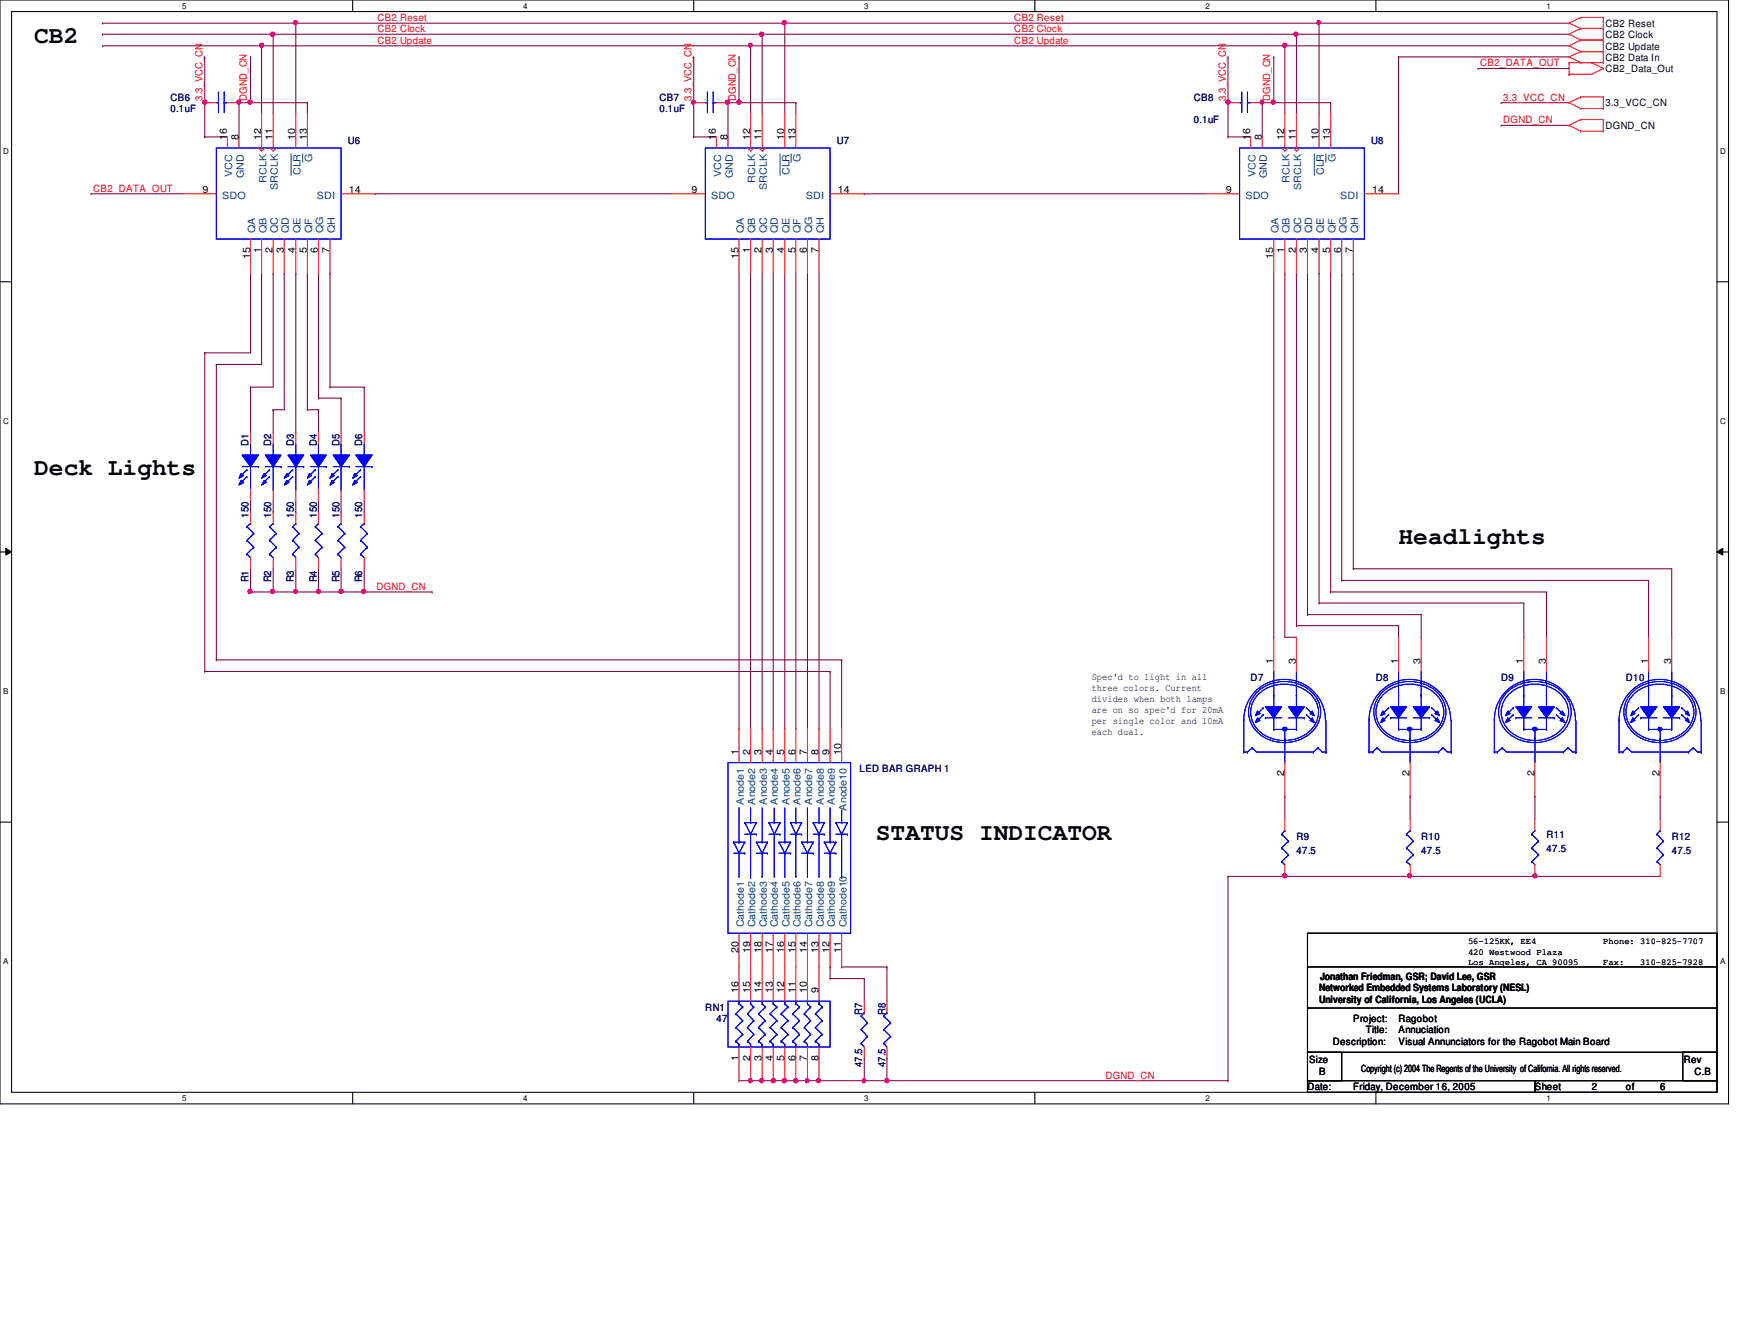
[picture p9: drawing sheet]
<svg xmlns="http://www.w3.org/2000/svg" width="279mm" height="216mm" viewBox="0 0 279 216" stroke-linecap="round" stroke-linejoin="round" font-family="sans-serif">
<defs><g id="words">
<g font-size="3.8">
<text x="5.5" y="6.9">CB2</text>
<text x="5.5" y="76.4">Deck Lights</text>
<text x="225" y="87.4">Headlights</text>
<text x="140.9" y="135">STATUS INDICATOR</text>
</g>
<g font-size="1.6" fill="#f00">
<text x="60.7" y="3.4">CB2 Reset</text>
<text x="60.7" y="5.2">CB2 Clock</text>
<text x="163.2" y="3.4">CB2 Reset</text>
<text x="163.2" y="5.2">CB2 Clock</text>
<text x="60.7" y="7">CB2 Update</text>
<text x="163.2" y="7">CB2 Update</text>
<text x="238.1" y="10.7">CB2_DATA_OUT</text>
<text x="32.6" y="16.2" transform="rotate(-90 32.6 16.2)">3.3_VCC_CN</text>
<text x="39.7" y="16.2" transform="rotate(-90 39.7 16.2)">DGND_CN</text>
<text x="111.3" y="16.2" transform="rotate(-90 111.3 16.2)">3.3_VCC_CN</text>
<text x="118.4" y="16.2" transform="rotate(-90 118.4 16.2)">DGND_CN</text>
<text x="197.2" y="16.2" transform="rotate(-90 197.2 16.2)">3.3_VCC_CN</text>
<text x="204.3" y="16.2" transform="rotate(-90 204.3 16.2)">DGND_CN</text>
<text x="241.8" y="16.2">3.3_VCC_CN</text>
<text x="241.8" y="19.8">DGND_CN</text>
<text x="15" y="30.8">CB2_DATA_OUT</text>
<text x="60.5" y="94.8">DGND_CN</text>
<text x="177.8" y="173.4">DGND_CN</text>
</g>
<g font-size="1.6">
<text x="258.2" y="4.3">CB2 Reset</text>
<text x="258.2" y="8">CB2 Update</text>
<text x="258.2" y="6.1">CB2 Clock</text>
<text x="258.2" y="9.8">CB2 Data In</text>
<text x="258.2" y="11.6">CB2_Data_Out</text>
<text x="258.2" y="17.1">3.3_VCC_CN</text>
<text x="36.5" y="22.5" transform="rotate(-90 36.5 22.5)">16</text>
<text x="38.4" y="22.5" transform="rotate(-90 38.4 22.5)">8</text>
<text x="42" y="22.5" transform="rotate(-90 42 22.5)">12</text>
<text x="43.9" y="22.5" transform="rotate(-90 43.9 22.5)">11</text>
<text x="47.5" y="22.5" transform="rotate(-90 47.5 22.5)">10</text>
<text x="49.4" y="22.5" transform="rotate(-90 49.4 22.5)">13</text>
<text x="115.1" y="22.5" transform="rotate(-90 115.1 22.5)">16</text>
<text x="117" y="22.5" transform="rotate(-90 117 22.5)">8</text>
<text x="120.6" y="22.5" transform="rotate(-90 120.6 22.5)">12</text>
<text x="122.5" y="22.5" transform="rotate(-90 122.5 22.5)">11</text>
<text x="126.2" y="22.5" transform="rotate(-90 126.2 22.5)">10</text>
<text x="127.9" y="22.5" transform="rotate(-90 127.9 22.5)">13</text>
<text x="201.1" y="22.5" transform="rotate(-90 201.1 22.5)">16</text>
<text x="202.9" y="22.5" transform="rotate(-90 202.9 22.5)">8</text>
<text x="206.6" y="22.5" transform="rotate(-90 206.6 22.5)">12</text>
<text x="208.4" y="22.5" transform="rotate(-90 208.4 22.5)">11</text>
<text x="212.1" y="22.5" transform="rotate(-90 212.1 22.5)">10</text>
<text x="214" y="22.5" transform="rotate(-90 214 22.5)">13</text>
<text x="258.2" y="20.7">DGND_CN</text>
<text x="32.6" y="31.1">9</text>
<text x="56.1" y="31.1">14</text>
<text x="111.3" y="31.1">9</text>
<text x="134.8" y="31.1">14</text>
<text x="197.2" y="31.1">9</text>
<text x="220.7" y="31.1">14</text>
<text x="40.2" y="41.6" transform="rotate(-90 40.2 41.6)">15</text>
<text x="42" y="40.6" transform="rotate(-90 42 40.6)">1</text>
<text x="43.9" y="40.6" transform="rotate(-90 43.9 40.6)">2</text>
<text x="45.6" y="40.6" transform="rotate(-90 45.6 40.6)">3</text>
<text x="47.5" y="40.6" transform="rotate(-90 47.5 40.6)">4</text>
<text x="49.4" y="40.6" transform="rotate(-90 49.4 40.6)">5</text>
<text x="51.1" y="40.6" transform="rotate(-90 51.1 40.6)">6</text>
<text x="53" y="40.6" transform="rotate(-90 53 40.6)">7</text>
<text x="118.8" y="41.6" transform="rotate(-90 118.8 41.6)">15</text>
<text x="120.6" y="40.6" transform="rotate(-90 120.6 40.6)">1</text>
<text x="122.5" y="40.6" transform="rotate(-90 122.5 40.6)">2</text>
<text x="124.3" y="40.6" transform="rotate(-90 124.3 40.6)">3</text>
<text x="126.2" y="40.6" transform="rotate(-90 126.2 40.6)">4</text>
<text x="127.9" y="40.6" transform="rotate(-90 127.9 40.6)">5</text>
<text x="129.8" y="40.6" transform="rotate(-90 129.8 40.6)">6</text>
<text x="131.7" y="40.6" transform="rotate(-90 131.7 40.6)">7</text>
<text x="204.8" y="41.6" transform="rotate(-90 204.8 41.6)">15</text>
<text x="206.6" y="40.6" transform="rotate(-90 206.6 40.6)">1</text>
<text x="208.4" y="40.6" transform="rotate(-90 208.4 40.6)">2</text>
<text x="210.2" y="40.6" transform="rotate(-90 210.2 40.6)">3</text>
<text x="212.1" y="40.6" transform="rotate(-90 212.1 40.6)">4</text>
<text x="214" y="40.6" transform="rotate(-90 214 40.6)">5</text>
<text x="215.7" y="40.6" transform="rotate(-90 215.7 40.6)">6</text>
<text x="217.6" y="40.6" transform="rotate(-90 217.6 40.6)">7</text>
<text x="204.8" y="106.7" transform="rotate(-90 204.8 106.7)">1</text>
<text x="208.4" y="106.7" transform="rotate(-90 208.4 106.7)">3</text>
<text x="224.9" y="106.7" transform="rotate(-90 224.9 106.7)">1</text>
<text x="228.5" y="106.7" transform="rotate(-90 228.5 106.7)">3</text>
<text x="245" y="106.7" transform="rotate(-90 245 106.7)">1</text>
<text x="248.7" y="106.7" transform="rotate(-90 248.7 106.7)">3</text>
<text x="265.1" y="106.7" transform="rotate(-90 265.1 106.7)">1</text>
<text x="268.8" y="106.7" transform="rotate(-90 268.8 106.7)">3</text>
<text x="175.6" y="109.3">Spec'd to light in all</text>
<text x="175.6" y="111.1">three colors. Current</text>
<text x="175.6" y="112.9">divides when both lamps</text>
<text x="175.6" y="114.6">are on so spec'd for 20mA</text>
<text x="175.6" y="116.4">per single color and 10mA</text>
<text x="175.6" y="118.2">each dual.</text>
<text x="118.8" y="121.3" transform="rotate(-90 118.8 121.3)">1</text>
<text x="120.6" y="121.3" transform="rotate(-90 120.6 121.3)">2</text>
<text x="122.5" y="121.3" transform="rotate(-90 122.5 121.3)">3</text>
<text x="124.3" y="121.3" transform="rotate(-90 124.3 121.3)">4</text>
<text x="126.2" y="121.3" transform="rotate(-90 126.2 121.3)">5</text>
<text x="127.9" y="121.3" transform="rotate(-90 127.9 121.3)">6</text>
<text x="129.8" y="121.3" transform="rotate(-90 129.8 121.3)">7</text>
<text x="131.7" y="121.3" transform="rotate(-90 131.7 121.3)">8</text>
<text x="133.4" y="121.3" transform="rotate(-90 133.4 121.3)">9</text>
<text x="135.3" y="121.3" transform="rotate(-90 135.3 121.3)">10</text>
<text x="206.6" y="124.8" transform="rotate(-90 206.6 124.8)">2</text>
<text x="226.7" y="124.8" transform="rotate(-90 226.7 124.8)">2</text>
<text x="246.8" y="124.8" transform="rotate(-90 246.8 124.8)">2</text>
<text x="267" y="124.8" transform="rotate(-90 267 124.8)">2</text>
<text x="118.8" y="153.2" transform="rotate(-90 118.8 153.2)">20</text>
<text x="120.6" y="153.2" transform="rotate(-90 120.6 153.2)">19</text>
<text x="122.5" y="153.2" transform="rotate(-90 122.5 153.2)">18</text>
<text x="124.3" y="153.2" transform="rotate(-90 124.3 153.2)">17</text>
<text x="126.2" y="153.2" transform="rotate(-90 126.2 153.2)">16</text>
<text x="127.9" y="153.2" transform="rotate(-90 127.9 153.2)">15</text>
<text x="129.8" y="153.2" transform="rotate(-90 129.8 153.2)">14</text>
<text x="131.7" y="153.2" transform="rotate(-90 131.7 153.2)">13</text>
<text x="133.4" y="153.2" transform="rotate(-90 133.4 153.2)">12</text>
<text x="135.3" y="153.2" transform="rotate(-90 135.3 153.2)">11</text>
<text x="118.8" y="159.7" transform="rotate(-90 118.8 159.7)">16</text>
<text x="120.6" y="159.7" transform="rotate(-90 120.6 159.7)">15</text>
<text x="122.5" y="159.7" transform="rotate(-90 122.5 159.7)">14</text>
<text x="124.3" y="159.7" transform="rotate(-90 124.3 159.7)">13</text>
<text x="126.2" y="159.7" transform="rotate(-90 126.2 159.7)">12</text>
<text x="127.9" y="159.7" transform="rotate(-90 127.9 159.7)">11</text>
<text x="129.8" y="159.7" transform="rotate(-90 129.8 159.7)">10</text>
<text x="131.7" y="159.7" transform="rotate(-90 131.7 159.7)">9</text>
<text x="212.2" y="159.3">Networked Embedded Systems Laboratory (NESL)</text>
<text x="212.2" y="161.3">University of California, Los Angeles (UCLA)</text>
<text x="212.3" y="157.6">Jonathan Friedman, GSR; David Lee, GSR</text>
<text x="214.4" y="168">Description:</text>
<text x="217.7" y="164.3">Project:</text>
<text x="219.7" y="166.1">Title:</text>
<text x="225" y="164.3">Ragobot</text>
<text x="225" y="166.1">Annuciation</text>
<text x="225" y="168">Visual Annunciators for the Ragobot Main Board</text>
<text x="118.8" y="170.5" transform="rotate(-90 118.8 170.5)">1</text>
<text x="120.6" y="170.5" transform="rotate(-90 120.6 170.5)">2</text>
<text x="122.5" y="170.5" transform="rotate(-90 122.5 170.5)">3</text>
<text x="124.3" y="170.5" transform="rotate(-90 124.3 170.5)">4</text>
<text x="126.2" y="170.5" transform="rotate(-90 126.2 170.5)">5</text>
<text x="127.9" y="170.5" transform="rotate(-90 127.9 170.5)">6</text>
<text x="129.8" y="170.5" transform="rotate(-90 129.8 170.5)">7</text>
<text x="131.7" y="170.5" transform="rotate(-90 131.7 170.5)">8</text>
<text x="210.6" y="170.9">Size</text>
<text x="212.2" y="172.9">B</text>
<text x="218.9" y="172.3">Copyright (c) 2004 The Regents of the University of California. All rights reserved.</text>
<text x="270.8" y="170.9">Rev</text>
<text x="272.5" y="172.9">C.B</text>
<text x="210.3" y="175.3">Date:</text>
<text x="217.7" y="175.3">Friday, December 16, 2005</text>
<text x="246.9" y="175.3">Sheet</text>
<text x="256" y="175.3">2</text>
<text x="261.5" y="175.3">of</text>
<text x="267" y="175.3">6</text>
</g>
<g font-size="1.6" fill="#000080">
<text x="27.4" y="16.2">CB6</text>
<text x="106.1" y="16.2">CB7</text>
<text x="192" y="16.2">CB8</text>
<text x="27.4" y="18">0.1uF</text>
<text x="56" y="23.1">U6</text>
<text x="106.1" y="18">0.1uF</text>
<text x="134.6" y="23.1">U7</text>
<text x="192" y="19.8">0.1uF</text>
<text x="220.6" y="23.1">U8</text>
<text x="40" y="71.7" transform="rotate(-90 40 71.7)">D1</text>
<text x="43.6" y="71.7" transform="rotate(-90 43.6 71.7)">D2</text>
<text x="47.2" y="71.7" transform="rotate(-90 47.2 71.7)">D3</text>
<text x="51" y="71.7" transform="rotate(-90 51 71.7)">D4</text>
<text x="54.6" y="71.7" transform="rotate(-90 54.6 71.7)">D5</text>
<text x="58.3" y="71.7" transform="rotate(-90 58.3 71.7)">D6</text>
<text x="40" y="83.2" transform="rotate(-90 40 83.2)">150</text>
<text x="43.6" y="83.2" transform="rotate(-90 43.6 83.2)">150</text>
<text x="47.2" y="83.2" transform="rotate(-90 47.2 83.2)">150</text>
<text x="51" y="83.2" transform="rotate(-90 51 83.2)">150</text>
<text x="54.6" y="83.2" transform="rotate(-90 54.6 83.2)">150</text>
<text x="58.3" y="83.2" transform="rotate(-90 58.3 83.2)">150</text>
<text x="40" y="93.6" transform="rotate(-90 40 93.6)">R1</text>
<text x="43.6" y="93.6" transform="rotate(-90 43.6 93.6)">R2</text>
<text x="47.2" y="93.6" transform="rotate(-90 47.2 93.6)">R3</text>
<text x="51" y="93.6" transform="rotate(-90 51 93.6)">R4</text>
<text x="54.6" y="93.6" transform="rotate(-90 54.6 93.6)">R5</text>
<text x="58.3" y="93.6" transform="rotate(-90 58.3 93.6)">R6</text>
<text x="201.2" y="109.5">D7</text>
<text x="221.3" y="109.5">D8</text>
<text x="241.5" y="109.5">D9</text>
<text x="261.5" y="109.5">D10</text>
<text x="138.3" y="124.1">LED BAR GRAPH 1</text>
<text x="208.5" y="135">R9</text>
<text x="208.5" y="137.2">47.5</text>
<text x="228.6" y="135">R10</text>
<text x="228.6" y="137.2">47.5</text>
<text x="248.8" y="134.7">R11</text>
<text x="248.8" y="136.9">47.5</text>
<text x="268.9" y="135">R12</text>
<text x="268.9" y="137.2">47.5</text>
<text x="113.5" y="162.5">RN1</text>
<text x="115.2" y="164.3">47</text>
<text x="138.7" y="163.2" transform="rotate(-90 138.7 163.2)">R7</text>
<text x="142.4" y="163.2" transform="rotate(-90 142.4 163.2)">R8</text>
<text x="138.7" y="171.5" transform="rotate(-90 138.7 171.5)">47.5</text>
<text x="142.4" y="171.5" transform="rotate(-90 142.4 171.5)">47.5</text>
</g>
<g font-size="1.6" fill="#004080">
<text x="37.3" y="28.4" transform="rotate(-90 37.3 28.4)">VCC</text>
<text x="39.2" y="28.6" transform="rotate(-90 39.2 28.6)">GND</text>
<text x="42.8" y="29.4" transform="rotate(-90 42.8 29.4)">RCLK</text>
<text x="48.3" y="28.2" transform="rotate(-90 48.3 28.2)">CLR</text>
<text x="50.2" y="26.1" transform="rotate(-90 50.2 26.1)">G</text>
<text x="116" y="28.4" transform="rotate(-90 116 28.4)">VCC</text>
<text x="117.9" y="28.6" transform="rotate(-90 117.9 28.6)">GND</text>
<text x="121.5" y="29.4" transform="rotate(-90 121.5 29.4)">RCLK</text>
<text x="127" y="28.2" transform="rotate(-90 127 28.2)">CLR</text>
<text x="128.8" y="26.1" transform="rotate(-90 128.8 26.1)">G</text>
<text x="201.9" y="28.4" transform="rotate(-90 201.9 28.4)">VCC</text>
<text x="203.8" y="28.6" transform="rotate(-90 203.8 28.6)">GND</text>
<text x="207.4" y="29.4" transform="rotate(-90 207.4 29.4)">RCLK</text>
<text x="212.9" y="28.2" transform="rotate(-90 212.9 28.2)">CLR</text>
<text x="214.8" y="26.1" transform="rotate(-90 214.8 26.1)">G</text>
<text x="35.7" y="31.9">SDO</text>
<text x="44.7" y="30.6" transform="rotate(-90 44.7 30.6)">SRCLK</text>
<text x="51" y="31.9">SDI</text>
<text x="114.4" y="31.9">SDO</text>
<text x="123.4" y="30.6" transform="rotate(-90 123.4 30.6)">SRCLK</text>
<text x="129.6" y="31.9">SDI</text>
<text x="200.3" y="31.9">SDO</text>
<text x="209.3" y="30.6" transform="rotate(-90 209.3 30.6)">SRCLK</text>
<text x="215.6" y="31.9">SDI</text>
<text x="41.1" y="37.5" transform="rotate(-90 41.1 37.5)">QA</text>
<text x="42.8" y="37.5" transform="rotate(-90 42.8 37.5)">QB</text>
<text x="44.7" y="37.5" transform="rotate(-90 44.7 37.5)">QC</text>
<text x="46.5" y="37.5" transform="rotate(-90 46.5 37.5)">QD</text>
<text x="48.3" y="37.5" transform="rotate(-90 48.3 37.5)">QE</text>
<text x="50.2" y="37.5" transform="rotate(-90 50.2 37.5)">QF</text>
<text x="52" y="37.5" transform="rotate(-90 52 37.5)">QG</text>
<text x="53.8" y="37.5" transform="rotate(-90 53.8 37.5)">QH</text>
<text x="119.6" y="37.5" transform="rotate(-90 119.6 37.5)">QA</text>
<text x="121.5" y="37.5" transform="rotate(-90 121.5 37.5)">QB</text>
<text x="123.4" y="37.5" transform="rotate(-90 123.4 37.5)">QC</text>
<text x="125.1" y="37.5" transform="rotate(-90 125.1 37.5)">QD</text>
<text x="127" y="37.5" transform="rotate(-90 127 37.5)">QE</text>
<text x="128.8" y="37.5" transform="rotate(-90 128.8 37.5)">QF</text>
<text x="130.6" y="37.5" transform="rotate(-90 130.6 37.5)">QG</text>
<text x="132.5" y="37.5" transform="rotate(-90 132.5 37.5)">QH</text>
<text x="205.7" y="37.5" transform="rotate(-90 205.7 37.5)">QA</text>
<text x="207.4" y="37.5" transform="rotate(-90 207.4 37.5)">QB</text>
<text x="209.3" y="37.5" transform="rotate(-90 209.3 37.5)">QC</text>
<text x="211.1" y="37.5" transform="rotate(-90 211.1 37.5)">QD</text>
<text x="212.9" y="37.5" transform="rotate(-90 212.9 37.5)">QE</text>
<text x="214.8" y="37.5" transform="rotate(-90 214.8 37.5)">QF</text>
<text x="216.6" y="37.5" transform="rotate(-90 216.6 37.5)">QG</text>
<text x="218.4" y="37.5" transform="rotate(-90 218.4 37.5)">QH</text>
<text x="119.6" y="129.4" transform="rotate(-90 119.6 129.4)">Anode1</text>
<text x="121.5" y="129.4" transform="rotate(-90 121.5 129.4)">Anode2</text>
<text x="123.4" y="129.4" transform="rotate(-90 123.4 129.4)">Anode3</text>
<text x="125.1" y="129.4" transform="rotate(-90 125.1 129.4)">Anode4</text>
<text x="127" y="129.4" transform="rotate(-90 127 129.4)">Anode5</text>
<text x="128.8" y="129.4" transform="rotate(-90 128.8 129.4)">Anode6</text>
<text x="130.6" y="129.4" transform="rotate(-90 130.6 129.4)">Anode7</text>
<text x="132.5" y="129.4" transform="rotate(-90 132.5 129.4)">Anode8</text>
<text x="134.3" y="129.4" transform="rotate(-90 134.3 129.4)">Anode9</text>
<text x="136.1" y="130.3" transform="rotate(-90 136.1 130.3)">Anode10</text>
<text x="119.6" y="149.1" transform="rotate(-90 119.6 149.1)">Cathode1</text>
<text x="121.5" y="149.1" transform="rotate(-90 121.5 149.1)">Cathode2</text>
<text x="123.4" y="149.1" transform="rotate(-90 123.4 149.1)">Cathode3</text>
<text x="125.1" y="149.1" transform="rotate(-90 125.1 149.1)">Cathode4</text>
<text x="127" y="149.1" transform="rotate(-90 127 149.1)">Cathode5</text>
<text x="128.8" y="149.1" transform="rotate(-90 128.8 149.1)">Cathode6</text>
<text x="130.6" y="149.1" transform="rotate(-90 130.6 149.1)">Cathode7</text>
<text x="132.5" y="149.1" transform="rotate(-90 132.5 149.1)">Cathode8</text>
<text x="134.3" y="149.1" transform="rotate(-90 134.3 149.1)">Cathode9</text>
<text x="136.1" y="149.1" transform="rotate(-90 136.1 149.1)">Cathode10</text>
</g>
<g font-size="1.4">
<text x="236.1" y="151.8">56-125KK, EE4</text>
<text x="236.1" y="153.5">420 Westwood Plaza</text>
<text x="236.1" y="155.2">Los Angeles, CA 90095</text>
<text x="257.9" y="151.8">Phone: 310-825-7707</text>
<text x="257.9" y="155.2">Fax:</text>
<text x="263.8" y="155.2">310-825-7928</text>
</g>
<g font-size="1.3">
<text x="29.3" y="1.4">5</text>
<text x="84.2" y="1.4">4</text>
<text x="139" y="1.4">3</text>
<text x="193.9" y="1.4">2</text>
<text x="248.8" y="1.4">1</text>
<text x=".5" y="24.7">D</text>
<text x="276.7" y="24.7">D</text>
<text x=".5" y="68.2">C</text>
<text x="276.7" y="68.2">C</text>
<text x=".5" y="111.6">B</text>
<text x="276.7" y="111.6">B</text>
<text x=".5" y="155">A</text>
<text x="276.7" y="155">A</text>
<text x="29.3" y="177">5</text>
<text x="84.2" y="177">4</text>
<text x="139" y="177">3</text>
<text x="193.9" y="177">2</text>
<text x="248.8" y="177">1</text>
</g>
</g></defs>
<path d="M0 0h278v177.5h-278zM1.9 1.9h274.3v173.7h-274.3z" fill="none" stroke="#000" stroke-width=".17"/>
<g fill="#fff">
<path d="M29.3 .3h.7v1.4h-.7z"/>
<path d="M29.3 175.9h.7v1.4h-.7z"/>
</g>
<path d="M56.7 0v1.9M56.7 175.6v1.9" fill="none" stroke="#000" stroke-width=".17"/>
<g fill="#fff">
<path d="M84.2 .3h.6v1.4h-.6z"/>
<path d="M84.2 175.9h.6v1.4h-.6z"/>
</g>
<path d="M111.6 0v1.9M111.6 175.6v1.9" fill="none" stroke="#000" stroke-width=".17"/>
<g fill="#fff">
<path d="M139 .3h.7v1.4h-.7z"/>
<path d="M139 175.9h.7v1.4h-.7z"/>
</g>
<path d="M166.5 0v1.9M166.5 175.6v1.9" fill="none" stroke="#000" stroke-width=".17"/>
<g fill="#fff">
<path d="M193.9 .3h.7v1.4h-.7z"/>
<path d="M193.9 175.9h.7v1.4h-.7z"/>
</g>
<path d="M221.3 0v1.9M221.3 175.6v1.9" fill="none" stroke="#000" stroke-width=".17"/>
<g fill="#fff">
<path d="M248.8 .3h.6v1.4h-.6z"/>
<path d="M248.8 175.9h.6v1.4h-.6z"/>
<path d="M.5 23.5h.9v1.5h-.9z"/>
<path d="M276.7 23.5h.9v1.5h-.9z"/>
<path d="M.5 67h.9v1.4h-.9z"/>
<path d="M276.7 67h.9v1.4h-.9z"/>
</g>
<path d="M0 45.3h1.9M276.2 45.3h1.8" fill="none" stroke="#000" stroke-width=".17"/>
<g fill="#fff">
<path d="M.5 110.4h.9v1.4h-.9z"/>
<path d="M276.7 110.4h.8v1.4h-.8z"/>
</g>
<path d="M0 88.7h1.9M276.2 88.7h1.8" fill="none" stroke="#000" stroke-width=".17"/>
<path d="M.9 88.1l1 .6-1 .5zM276.2 88.7l.9-.6v1.1z" fill="#000"/>
<path d="M.9 88.1l1 .6-1 .5zM276.2 88.7l.9-.6v1.1z" fill="none" stroke="#000" stroke-width=".16"/>
<g fill="#fff">
<path d="M.5 153.8h.8v1.5h-.8z"/>
<path d="M276.7 153.8h.8v1.5h-.8z"/>
</g>
<path d="M0 132.2h1.9M276.2 132.2h1.8" fill="none" stroke="#000" stroke-width=".17"/>
<g fill="none" stroke="#800040" stroke-width=".17">
<path d="M42.1 7.4h.1M42.1 7.4h78.6M225 9.1h.1M225 9.1v22.1M225 9.1h27.4M241.5 16.5h.1M241.5 16.5h10.9M241.5 20.2h.1M241.5 20.2h10.9M40.3 43.9h.1M40.3 43.9v12.8M42.1 43.9h.1"/>
<path d="M42.1 43.9v14.7M217.7 43.9h.1M217.7 43.9v47.5"/>
</g>
<circle cx="42.1" cy="7.3" r=".35" fill="#f0f"/>
<circle cx="42.1" cy="7.3" r=".35" fill="none" stroke="#f0f" stroke-width=".17"/>
<path d="M16.5 5.5h.1M16.5 3.7h.1M16.5 5.5h27.4M16.5 3.7h31.1M38.4 16.5h.1M38.4 16.5h1.9" fill="none" stroke="#800040" stroke-width=".17"/>
<circle cx="40.2" cy="16.4" r=".35" fill="#f0f"/>
<circle cx="40.2" cy="16.4" r=".35" fill="none" stroke="#f0f" stroke-width=".17"/>
<circle cx="38.4" cy="16.4" r=".33" fill="#f0f"/>
<circle cx="38.4" cy="16.4" r=".33" fill="none" stroke="#f0f" stroke-width=".17"/>
<path d="M32.9 16.5h.1M32.9 16.5v5.5M38.4 16.5h.1M38.4 16.5v5.5M47.6 3.7h.1M47.6 3.7v14.6M49.4 16.5h.1M49.4 16.5v1.8M32.9 22h.1M32.9 22h3.7" fill="none" stroke="#800040" stroke-width=".17"/>
<circle cx="47.5" cy="3.6" r=".33" fill="#f0f"/>
<circle cx="47.5" cy="3.6" r=".33" fill="none" stroke="#f0f" stroke-width=".17"/>
<path d="M43.9 5.5h.1M43.9 5.5v12.8" fill="none" stroke="#800040" stroke-width=".17"/>
<circle cx="43.8" cy="5.5" r=".35" fill="#f0f"/>
<circle cx="43.8" cy="5.5" r=".35" fill="none" stroke="#f0f" stroke-width=".17"/>
<path d="M32.9 9.1h.1M32.9 9.1v7.4M40.3 9.1h.1M40.3 9.1v7.4M42.1 7.4h.1M42.1 7.4v10.9M43.9 5.5h.1M43.9 5.5h78.7M47.6 3.7h.1M47.6 3.7h78.6M14.6 31.2h.1M14.6 31.2h14.7" fill="none" stroke="#800040" stroke-width=".17"/>
<circle cx="32.9" cy="16.4" r=".35" fill="#f0f"/>
<circle cx="32.9" cy="16.4" r=".35" fill="none" stroke="#f0f" stroke-width=".17"/>
<path d="M16.5 7.4h.1M16.5 7.4h25.6M40.3 16.5h.1M40.3 16.5h9.1M120.7 7.4h.1M120.7 7.4h86" fill="none" stroke="#800040" stroke-width=".17"/>
<circle cx="120.7" cy="7.3" r=".33" fill="#f0f"/>
<circle cx="120.7" cy="7.3" r=".33" fill="none" stroke="#f0f" stroke-width=".17"/>
<path d="M117.1 16.5h.1M117.1 16.5h1.8" fill="none" stroke="#800040" stroke-width=".17"/>
<circle cx="118.9" cy="16.4" r=".35" fill="#f0f"/>
<circle cx="118.9" cy="16.4" r=".35" fill="none" stroke="#f0f" stroke-width=".17"/>
<circle cx="117" cy="16.4" r=".35" fill="#f0f"/>
<circle cx="117" cy="16.4" r=".35" fill="none" stroke="#f0f" stroke-width=".17"/>
<path d="M111.6 16.5h.1M111.6 16.5v5.5M117.1 16.5h.1M117.1 16.5v5.5M126.2 3.7h.1M126.2 3.7v14.6M128 16.5h.1M128 16.5v1.8M111.6 22h.1M111.6 22h3.6" fill="none" stroke="#800040" stroke-width=".17"/>
<circle cx="126.1" cy="3.6" r=".35" fill="#f0f"/>
<circle cx="126.1" cy="3.6" r=".35" fill="none" stroke="#f0f" stroke-width=".17"/>
<path d="M122.6 5.5h.1M122.6 5.5v12.8" fill="none" stroke="#800040" stroke-width=".17"/>
<circle cx="122.5" cy="5.5" r=".35" fill="#f0f"/>
<circle cx="122.5" cy="5.5" r=".35" fill="none" stroke="#f0f" stroke-width=".17"/>
<path d="M111.6 9.1h.1M111.6 9.1v7.4M118.9 9.1h.1M118.9 9.1v7.4M120.7 7.4h.1M120.7 7.4v10.9M122.6 5.5h.1M122.6 5.5h85.9M126.2 3.7h.1M126.2 3.7h86M60.4 31.2h.1M60.4 31.2h47.5" fill="none" stroke="#800040" stroke-width=".17"/>
<circle cx="111.5" cy="16.4" r=".33" fill="#f0f"/>
<circle cx="111.5" cy="16.4" r=".33" fill="none" stroke="#f0f" stroke-width=".17"/>
<path d="M118.9 16.5h.1M118.9 16.5h9.1M206.7 7.4h.1M206.7 7.4h45.7" fill="none" stroke="#800040" stroke-width=".17"/>
<circle cx="206.7" cy="7.3" r=".35" fill="#f0f"/>
<circle cx="206.7" cy="7.3" r=".35" fill="none" stroke="#f0f" stroke-width=".17"/>
<path d="M203 16.5h.1M203 16.5h1.9" fill="none" stroke="#800040" stroke-width=".17"/>
<circle cx="204.8" cy="16.4" r=".35" fill="#f0f"/>
<circle cx="204.8" cy="16.4" r=".35" fill="none" stroke="#f0f" stroke-width=".17"/>
<circle cx="203" cy="16.4" r=".33" fill="#f0f"/>
<circle cx="203" cy="16.4" r=".33" fill="none" stroke="#f0f" stroke-width=".17"/>
<path d="M197.5 16.5h.1M197.5 16.5v5.5M203 16.5h.1M203 16.5v5.5M212.2 3.7h.1M212.2 3.7v14.6M214 16.5h.1M214 16.5v1.8M197.5 22h.1M197.5 22h3.7" fill="none" stroke="#800040" stroke-width=".17"/>
<circle cx="212.1" cy="3.6" r=".33" fill="#f0f"/>
<circle cx="212.1" cy="3.6" r=".33" fill="none" stroke="#f0f" stroke-width=".17"/>
<path d="M208.5 5.5h.1M208.5 5.5v12.8" fill="none" stroke="#800040" stroke-width=".17"/>
<circle cx="208.4" cy="5.5" r=".35" fill="#f0f"/>
<circle cx="208.4" cy="5.5" r=".35" fill="none" stroke="#f0f" stroke-width=".17"/>
<path d="M197.5 9.1h.1M197.5 9.1v7.4M204.9 9.1h.1M204.9 9.1v7.4M206.7 7.4h.1M206.7 7.4v10.9M208.5 5.5h.1M208.5 5.5h43.9M212.2 3.7h.1M212.2 3.7h40.2M139 31.2h.1M139 31.2h54.9" fill="none" stroke="#800040" stroke-width=".17"/>
<circle cx="197.5" cy="16.4" r=".35" fill="#f0f"/>
<circle cx="197.5" cy="16.4" r=".35" fill="none" stroke="#f0f" stroke-width=".17"/>
<g fill="none" stroke="#800040" stroke-width=".17">
<path d="M204.9 16.5h.1M204.9 16.5h9.1M43.9 43.9h.1M43.9 43.9v18.3h-3.6M45.7 43.9h.1M45.7 43.9v22h-1.8M47.6 43.9h.1M47.6 43.9v25.6M49.4 43.9h.1M49.4 43.9v22M51.2 43.9h.1M51.2 43.9v20.1"/>
<path d="M53.1 43.9h.1M53.1 43.9v18.3M40.3 62.2h.1M40.3 62.2v7.3M43.9 65.9h.1M43.9 65.9v3.6M49.4 65.9h.1M49.4 65.9h1.8M51.2 65.9h.1M51.2 64h.1M51.2 65.9v3.6M51.2 64h3.7"/>
<path d="M53.1 62.2h.1M53.1 62.2h5.5M54.9 64h.1M54.9 64v5.5M58.6 62.2h.1M58.6 62.2v7.3M40.3 82.3h.1M40.3 95.2h.1M40.3 80.5v1.8M40.3 91.4v3.8M43.9 82.3h.1M43.9 95.2h.1"/>
<path d="M43.9 80.5v1.8M43.9 91.4v3.8M47.6 82.3h.1M47.6 80.5v1.8M51.2 82.3h.1M51.2 80.5v1.8M54.9 82.3h.1M54.9 80.5v1.8M58.6 82.3h.1M58.6 80.5v1.8"/>
</g>
<circle cx="43.8" cy="95.1" r=".35" fill="#f0f"/>
<circle cx="43.8" cy="95.1" r=".35" fill="none" stroke="#f0f" stroke-width=".17"/>
<path d="M47.6 95.2h.1M47.6 91.4v3.8M51.2 95.2h.1M51.2 91.4v3.8" fill="none" stroke="#800040" stroke-width=".17"/>
<circle cx="51.2" cy="95.1" r=".35" fill="#f0f"/>
<circle cx="51.2" cy="95.1" r=".35" fill="none" stroke="#f0f" stroke-width=".17"/>
<path d="M54.9 95.2h.1M54.9 91.4v3.8M58.6 95.2h.1M58.6 91.4v3.8" fill="none" stroke="#800040" stroke-width=".17"/>
<circle cx="58.5" cy="95.1" r=".35" fill="#f0f"/>
<circle cx="58.5" cy="95.1" r=".35" fill="none" stroke="#f0f" stroke-width=".17"/>
<path d="M40.3 95.2h3.6M43.9 95.2h.1" fill="none" stroke="#800040" stroke-width=".17"/>
<circle cx="40.2" cy="95.1" r=".35" fill="#f0f"/>
<circle cx="40.2" cy="95.1" r=".35" fill="none" stroke="#f0f" stroke-width=".17"/>
<path d="M51.2 95.2h3.7M54.9 95.2h.1" fill="none" stroke="#800040" stroke-width=".17"/>
<circle cx="54.9" cy="95.1" r=".35" fill="#f0f"/>
<circle cx="54.9" cy="95.1" r=".35" fill="none" stroke="#f0f" stroke-width=".17"/>
<path d="M43.9 95.2h7.3M47.6 95.2h.1M51.2 95.2h.1" fill="none" stroke="#800040" stroke-width=".17"/>
<circle cx="47.5" cy="95.1" r=".33" fill="#f0f"/>
<circle cx="47.5" cy="95.1" r=".33" fill="none" stroke="#f0f" stroke-width=".17"/>
<g fill="none" stroke="#800040" stroke-width=".17">
<path d="M126.2 43.9v73.2M128 43.9v73.2M129.9 43.9v73.2M131.7 43.9v73.2M204.9 43.9v58.5M206.7 43.9h.1M206.7 43.9v58.5h1.8M208.5 43.9h.1M208.5 43.9v56.7M210.3 43.9h.1M210.3 43.9v54.9M212.2 43.9h.1"/>
<path d="M212.2 43.9v53M214 43.9h.1M214 43.9v51.3M215.8 43.9h.1M215.8 43.9v49.4M54.9 95.2h3.7M58.6 95.2h.1M210.3 98.8h.1M210.3 98.8h18.3v3.6M212.2 96.9h.1M212.2 96.9h32.9v5.5M214 95.2h.1"/>
<path d="M214 95.2h34.8v7.2M215.8 93.3h.1M215.8 93.3h49.4v9.1M217.7 91.4h.1M217.7 91.4h51.2v11M126.2 117.1h.1M128 117.1h.1M129.9 117.1h.1M131.7 117.1h.1M204.9 102.4h.1M208.5 100.6h.1M208.5 102.4h.1"/>
<path d="M208.5 100.6h16.5v1.8M225 102.4h.1M228.6 102.4h.1M245.1 102.4h.1M248.8 102.4h.1M265.2 102.4h.1M268.9 102.4h.1M206.7 128h.1M206.7 128v3.7M226.8 128h.1M226.8 128v3.7M246.9 128h.1"/>
<path d="M246.9 128v3.7M267 128h.1M267 128v3.7M133.5 155.4h.1M133.5 157.3h.1M133.5 155.4v1.9M133.5 157.3h5.5M135.4 155.4h.1M135.4 155.4h7.3M139 157.3h.1M139 157.3v3.7M142.7 155.4h.1"/>
<path d="M142.7 155.4v5.6M246.9 140.9h.1M246.9 140.9h20.1M139 170.1h.1M139 170.1v3.6M142.7 170.1h.1M142.7 170.1v3.6"/>
</g>
<circle cx="246.9" cy="140.8" r=".35" fill="#f0f"/>
<circle cx="246.9" cy="140.8" r=".35" fill="none" stroke="#f0f" stroke-width=".17"/>
<path d="M226.8 140.9h.1M226.8 140.9h20.1" fill="none" stroke="#800040" stroke-width=".17"/>
<circle cx="226.7" cy="140.8" r=".35" fill="#f0f"/>
<circle cx="226.7" cy="140.8" r=".35" fill="none" stroke="#f0f" stroke-width=".17"/>
<path d="M206.7 140.9h.1M206.7 140.9h20.1" fill="none" stroke="#800040" stroke-width=".17"/>
<circle cx="206.7" cy="140.8" r=".35" fill="#f0f"/>
<circle cx="206.7" cy="140.8" r=".35" fill="none" stroke="#f0f" stroke-width=".17"/>
<path d="M197.5 140.9h.1M197.5 140.9h9.2M197.5 140.9v32.8M142.7 173.7h.1M142.7 173.7h54.8M197.5 173.7h.1" fill="none" stroke="#800040" stroke-width=".17"/>
<circle cx="142.7" cy="173.7" r=".35" fill="#f0f"/>
<circle cx="142.7" cy="173.7" r=".35" fill="none" stroke="#f0f" stroke-width=".17"/>
<path d="M131.7 173.7h.1M131.7 173.7h7.3" fill="none" stroke="#800040" stroke-width=".17"/>
<circle cx="131.6" cy="173.7" r=".35" fill="#f0f"/>
<circle cx="131.6" cy="173.7" r=".35" fill="none" stroke="#f0f" stroke-width=".17"/>
<path d="M139 173.7h.1M139 173.7h3.7" fill="none" stroke="#800040" stroke-width=".17"/>
<circle cx="138.9" cy="173.7" r=".33" fill="#f0f"/>
<circle cx="138.9" cy="173.7" r=".33" fill="none" stroke="#f0f" stroke-width=".17"/>
<path d="M118.9 173.7h.1M118.9 173.7h1.8M124.4 173.7h.1M124.4 173.7h1.8" fill="none" stroke="#800040" stroke-width=".17"/>
<circle cx="124.4" cy="173.7" r=".35" fill="#f0f"/>
<circle cx="124.4" cy="173.7" r=".35" fill="none" stroke="#f0f" stroke-width=".17"/>
<path d="M128 173.7h.1M128 173.7h1.9" fill="none" stroke="#800040" stroke-width=".17"/>
<circle cx="128" cy="173.7" r=".35" fill="#f0f"/>
<circle cx="128" cy="173.7" r=".35" fill="none" stroke="#f0f" stroke-width=".17"/>
<path d="M122.6 173.7h.1M122.6 173.7h1.8" fill="none" stroke="#800040" stroke-width=".17"/>
<circle cx="122.5" cy="173.7" r=".35" fill="#f0f"/>
<circle cx="122.5" cy="173.7" r=".35" fill="none" stroke="#f0f" stroke-width=".17"/>
<path d="M120.7 173.7h.1M120.7 173.7h1.9" fill="none" stroke="#800040" stroke-width=".17"/>
<circle cx="120.7" cy="173.7" r=".33" fill="#f0f"/>
<circle cx="120.7" cy="173.7" r=".33" fill="none" stroke="#f0f" stroke-width=".17"/>
<path d="M126.2 173.7h.1M126.2 173.7h1.8" fill="none" stroke="#800040" stroke-width=".17"/>
<circle cx="126.1" cy="173.7" r=".35" fill="#f0f"/>
<circle cx="126.1" cy="173.7" r=".35" fill="none" stroke="#f0f" stroke-width=".17"/>
<path d="M129.9 173.7h.1M129.9 173.7h1.8" fill="none" stroke="#800040" stroke-width=".17"/>
<circle cx="129.8" cy="173.7" r=".33" fill="#f0f"/>
<circle cx="129.8" cy="173.7" r=".33" fill="none" stroke="#f0f" stroke-width=".17"/>
<g fill="none" stroke="#800040" stroke-width=".17">
<path d="M237.7 11h.1M237.7 11h14.7M32.9 56.7h.1M32.9 56.7h7.4M32.9 56.7v51.2M34.8 58.6h.1M34.8 58.6h7.3M34.8 58.6v47.5M118.9 43.9v73.2M120.7 43.9v73.2M122.6 43.9v73.2M124.4 43.9v73.2"/>
<path d="M58.6 95.2h10.9M69.5 95.2h.1M32.9 107.9h.1M32.9 107.9h100.6M34.8 106.1h.1M34.8 106.1h100.6M118.9 117.1h.1M120.7 117.1h.1M122.6 117.1h.1M124.4 117.1h.1M133.5 107.9h.1M133.5 107.9v9.2"/>
<path d="M135.4 106.1h.1M135.4 106.1v11"/>
</g>
<g fill="none" stroke="#f00" stroke-width=".17">
<path d="M252.4 3.7h.1M252.4 7.4h.1M252.4 5.5h.1M252.4 9.1h.1M252.4 10.1h.1M252.4 11.9h.1M252.4 16.5h.1M252.4 3.7l1.9 .9M252.4 7.4l1.9 .9M252.4 5.5l1.9 .9M252.4 9.1l1.9 1M252.4 10.1h5.5"/>
<path d="M252.4 10.1v1.8M252.4 16.5l1.9 .9M254.3 2.8h.1M254.3 4.6h.1M254.3 6.4h.1M254.3 8.3h.1M254.3 10.1h.1M254.3 15.6h.1M254.3 17.4h.1M254.3 19.2h.1M254.3 2.8h3.6M254.3 2.8l-1.9 .9"/>
<path d="M254.3 4.6h3.6M254.3 6.4h3.6M254.3 6.4l-1.9 1M254.3 8.3h3.6M254.3 4.6l-1.9 .9M254.3 8.3l-1.9 .8M254.3 15.6h3.6M254.3 15.6l-1.9 .9M254.3 17.4h3.6M254.3 19.2h3.6M254.3 19.2l-1.9 1M256 10.1h.1"/>
<path d="M256 10.1l1.9 .9M257.9 4.6h.1M257.9 2.8h.1M257.9 8.3h.1M257.9 6.4h.1M257.9 10.1h.1M257.9 11h.1M257.9 17.4h.1M257.9 15.6h.1M257.9 19.2h.1M257.9 2.8v7.3M257.9 15.6v1.8"/>
<path d="M257.9 19.2v1.9M257.9 11l-1.9 .9h-3.6M252.4 20.2h.1M252.4 20.2l1.9 .9M254.3 21.1h.1M254.3 21.1h3.6M257.9 21.1h.1"/>
</g>
<path d="M210.3 150h65.9v19.2h-65.9zM210.3 155.4h65.9M276.2 155.4h.1M210.3 169.2h5.5v4.5h-5.5zM210.3 173.7h36.6v1.9h-36.6zM210.3 162.1h65.9M246.9 173.7h29.3v1.9h-29.3zM270.7 169.2h5.5v4.5h-5.5zM276.2 162.1h.1" fill="none" stroke="#000" stroke-width=".17"/>
<path d="M38.9 75h2.7M40.3 73.2h.1M40.3 78.7h.1M40.3 71.4v1.8M40.3 75v3.7M41.6 75h.1" fill="none" stroke="#00f" stroke-width=".17"/>
<path d="M38.9 73.2h2.7l-1.3 1.8z" fill-rule="evenodd" fill="#00f"/>
<path d="M38.9 73.2h2.7l-1.3 1.8z" fill="none" stroke="#00f" stroke-width=".17"/>
<path d="M38.8 77.2l.4 .4-.8 .4z" fill-rule="evenodd" fill="#00f"/>
<path d="M38.8 77.2l.4 .4-.8 .4z" fill="none" stroke="#00f" stroke-width=".17"/>
<path d="M38.8 76.1l.4 .4-.8 .4z" fill-rule="evenodd" fill="#00f"/>
<path d="M38.8 76.1l.4 .4-.8 .4zM38.9 75h2.7M39.7 75.5h.1M39.7 76.6h.1M39.7 75.5l-1.1 1.1M39.7 76.6l-1.1 1.1M40.3 73.2h.1M40.3 78.7h.1M40.3 71.4v1.8M40.3 75v3.7M41.6 75h.1" fill="none" stroke="#00f" stroke-width=".17"/>
<path d="M38.9 73.2h2.7l-1.3 1.8z" fill-rule="evenodd" fill="#00f"/>
<path d="M38.9 73.2h2.7l-1.3 1.8z" fill="none" stroke="#00f" stroke-width=".17"/>
<path d="M38.8 77.2l.4 .4-.8 .4z" fill-rule="evenodd" fill="#00f"/>
<path d="M38.8 77.2l.4 .4-.8 .4z" fill="none" stroke="#00f" stroke-width=".17"/>
<path d="M38.8 76.1l.4 .4-.8 .4z" fill-rule="evenodd" fill="#00f"/>
<path d="M38.8 76.1l.4 .4-.8 .4zM39.7 75.5h.1M39.7 76.6h.1M39.7 75.5l-1.1 1.1M39.7 76.6l-1.1 1.1M50 75h2.5M51.2 73.2h.1M51.2 78.7h.1M51.2 71.4v1.8M51.2 75v3.7M52.5 75h.1" fill="none" stroke="#00f" stroke-width=".17"/>
<path d="M40.3 69.5v1.9M40.3 78.7v1.8" fill="none" stroke="#f00" stroke-width=".17"/>
<path d="M50 73.2h2.5l-1.3 1.8z" fill-rule="evenodd" fill="#00f"/>
<path d="M50 73.2h2.5l-1.3 1.8z" fill="none" stroke="#00f" stroke-width=".17"/>
<path d="M49.8 77.2l.3 .4-.7 .4z" fill-rule="evenodd" fill="#00f"/>
<path d="M49.8 77.2l.3 .4-.7 .4z" fill="none" stroke="#00f" stroke-width=".17"/>
<path d="M49.8 76.1l.3 .4-.7 .4z" fill-rule="evenodd" fill="#00f"/>
<path d="M49.8 76.1l.3 .4-.7 .4zM50 75h2.5M50.7 75.5h.1M50.7 76.6h.1M50.7 75.5l-1.1 1.1M50.7 76.6l-1.1 1.1M51.2 73.2h.1M51.2 78.7h.1M51.2 71.4v1.8M51.2 75v3.7M52.5 75h.1" fill="none" stroke="#00f" stroke-width=".17"/>
<path d="M50 73.2h2.5l-1.3 1.8z" fill-rule="evenodd" fill="#00f"/>
<path d="M50 73.2h2.5l-1.3 1.8z" fill="none" stroke="#00f" stroke-width=".17"/>
<path d="M49.8 77.2l.3 .4-.7 .4z" fill-rule="evenodd" fill="#00f"/>
<path d="M49.8 77.2l.3 .4-.7 .4z" fill="none" stroke="#00f" stroke-width=".17"/>
<path d="M49.8 76.1l.3 .4-.7 .4z" fill-rule="evenodd" fill="#00f"/>
<g fill="none" stroke="#00f" stroke-width=".17">
<path d="M49.8 76.1l.3 .4-.7 .4zM50.7 75.5h.1M50.7 76.6h.1M50.7 75.5l-1.1 1.1M50.7 76.6l-1.1 1.1M43.3 89.1h.1M43.3 86.9h.1M43.3 84.7h.1M43.3 89.1l.6 .6M43.3 86.9l1.1 1.1M43.3 84.7l1.1 1.1M43.9 84.2h.1"/>
<path d="M43.9 84.2l-.6 .5M44.4 88h.1M44.4 85.8h.1M44.4 88l-1.1 1.1M44.4 85.8l-1.1 1.1M202.4 111.6a6.2 6.2 0 0 1 8.9 .6 4.1 4.1 0 0 1-1.9 6.2 5.9 5.9 0 0 1-7.9-2.3 4 4 0 0 1 .9-4.5zM204.9 117.3h3.6M208.5 117.3h.1M210.1 113.8h.1M210.1 113.8l1.1 1.1M213.3 115.8v5.1M200.1 120.9h.6"/>
<path d="M200.7 120.9h.1M213.3 120.9h.1M138.5 167.7h.1M138.5 165.5h.1M138.5 163.3h.1M138.5 167.7l.5 .6M138.5 165.5l1 1.1M138.5 163.3l1 1.1M139 162.8h.1M139 162.8l-.5 .5M139.5 166.6h.1M139.5 164.4h.1"/>
<path d="M139.5 166.6l-1 1.1M139.5 164.4l-1 1.1M142.2 167.7h.1M142.2 165.5h.1M142.2 163.3h.1M142.2 167.7l.5 .6M142.2 165.5l1.1 1.1M142.2 163.3l1.1 1.1M142.7 162.8h.1M142.7 162.8l-.5 .5M143.3 166.6h.1M143.3 164.4h.1"/>
<path d="M143.3 166.6l-1.1 1.1M143.3 164.4l-1.1 1.1"/>
</g>
<path d="M51.2 69.5v1.9M51.2 78.7v1.8M43.9 82.3v1.9M43.9 89.7v1.7M139 161v1.8M139 168.3v1.8M142.7 161v1.8M142.7 168.3v1.8" fill="none" stroke="#f00" stroke-width=".17"/>
<path d="M211.1 114.3l.3 .8-.7-.4z" fill-rule="evenodd" fill="#00f"/>
<path d="M211.1 114.3l.3 .8-.7-.4zM201.4 120.2h.1M201.4 120.2l.7 .7" fill="none" stroke="#00f" stroke-width=".17"/>
<path d="M202.3 115.4l.4 .4-.8 .4z" fill-rule="evenodd" fill="#00f"/>
<path d="M202.3 115.4l.4 .4-.8 .4zM210.1 114.9h.1M210.1 114.9l1.1 1.1" fill="none" stroke="#00f" stroke-width=".17"/>
<circle cx="206.7" cy="117.2" r=".33" fill="#00f"/>
<g fill="none" stroke="#00f" stroke-width=".17">
<path d="M203.2 114.9h.1M203.2 114.9l-1.1 1.1M212 120.2h.1M212 120.2l.7 .7"/>
<circle cx="206.7" cy="117.2" r=".33"/>
</g>
<path d="M202.3 114.3l.4 .4-.8 .4z" fill-rule="evenodd" fill="#00f"/>
<path d="M202.3 114.3l.4 .4-.8 .4zM201.4 120.2h.1M201.4 120.2l-.7 .7" fill="none" stroke="#00f" stroke-width=".17"/>
<path d="M207.3 113.6h2.5l-1.3 1.8z" fill-rule="evenodd" fill="#00f"/>
<path d="M204.9 117.3h.1M204.9 111.8v5.5M207.3 113.6h2.5l-1.3 1.8z" fill="none" stroke="#00f" stroke-width=".17"/>
<path d="M203.5 113.6h2.7l-1.3 1.8z" fill-rule="evenodd" fill="#00f"/>
<g fill="none" stroke="#00f" stroke-width=".17">
<path d="M200.1 115.8v5.1M202.5 111a6.4 6.4 0 0 1 9.3 1.2 4.6 4.6 0 0 1-2.5 6.6 6.2 6.2 0 0 1-8.2-2.8 4.4 4.4 0 0 1 1.4-5zM203.5 113.6h2.7l-1.3 1.8zM203.5 115.4h.1M203.5 115.4h2.7M206.7 119.1h.1M206.7 117.3v1.8M207.3 115.4h2.5M208.5 111.8h.1M208.5 111.8v5.5M209.8 115.4h.1M200.1 120.9h.1"/>
<path d="M202.1 120.9h9.1M211.2 120.9h.1M212 120.2h.1M212 120.2l-.8 .7M212.7 120.9h.6M213.3 120.9h.1"/>
</g>
<path d="M211.1 115.4l.3 .8-.7-.4z" fill-rule="evenodd" fill="#00f"/>
<g fill="none" stroke="#00f" stroke-width=".17">
<path d="M200.1 115.7v.1a6.6 6.6 0 0 1 6.5-6.6 6.6 6.6 0 0 1 6.6 6.6v-.1M202.4 111.6a6.2 6.2 0 0 1 8.9 .6 4.1 4.1 0 0 1-1.9 6.2 5.9 5.9 0 0 1-7.9-2.3 4 4 0 0 1 .9-4.5zM203.2 113.8h.1M203.2 113.8l-1.1 1.1M204.9 111.8h.1M204.9 107.9v3.9M204.9 117.3h3.6M206.7 118.7h.1M206.7 118.7v3.9M208.5 111.8h.1M208.5 117.3h.1M208.5 107.9v3.9"/>
<path d="M210.1 113.8h.1M210.1 113.8l1.1 1.1M211.1 115.4l.3 .8-.7-.4zM213.3 115.8v5.1M200.1 120.9h.6M200.7 120.9h.1M213.3 120.9h.1"/>
</g>
<path d="M211.1 114.3l.3 .8-.7-.4z" fill-rule="evenodd" fill="#00f"/>
<path d="M211.1 114.3l.3 .8-.7-.4zM201.4 120.2h.1M201.4 120.2l.7 .7" fill="none" stroke="#00f" stroke-width=".17"/>
<path d="M202.3 115.4l.4 .4-.8 .4z" fill-rule="evenodd" fill="#00f"/>
<path d="M202.3 115.4l.4 .4-.8 .4zM210.1 114.9h.1M210.1 114.9l1.1 1.1" fill="none" stroke="#00f" stroke-width=".17"/>
<circle cx="206.7" cy="117.2" r=".33" fill="#00f"/>
<g fill="none" stroke="#00f" stroke-width=".17">
<path d="M203.2 114.9h.1M203.2 114.9l-1.1 1.1M212 120.2h.1M212 120.2l.7 .7"/>
<circle cx="206.7" cy="117.2" r=".33"/>
</g>
<path d="M202.3 114.3l.4 .4-.8 .4z" fill-rule="evenodd" fill="#00f"/>
<path d="M202.3 114.3l.4 .4-.8 .4zM201.4 120.2h.1M201.4 120.2l-.7 .7" fill="none" stroke="#00f" stroke-width=".17"/>
<path d="M207.3 113.6h2.5l-1.3 1.8z" fill-rule="evenodd" fill="#00f"/>
<path d="M204.9 117.3h.1M204.9 111.8v5.5M207.3 113.6h2.5l-1.3 1.8z" fill="none" stroke="#00f" stroke-width=".17"/>
<path d="M203.5 113.6h2.7l-1.3 1.8z" fill-rule="evenodd" fill="#00f"/>
<g fill="none" stroke="#00f" stroke-width=".17">
<path d="M200.1 115.8v5.1M202.5 111a6.4 6.4 0 0 1 9.3 1.2 4.6 4.6 0 0 1-2.5 6.6 6.2 6.2 0 0 1-8.2-2.8 4.4 4.4 0 0 1 1.4-5zM203.5 113.6h2.7l-1.3 1.8zM203.5 115.4h.1M203.5 115.4h2.7M206.7 119.1h.1M206.7 117.3v1.8M207.3 115.4h2.5M208.5 111.8h.1M208.5 111.8v5.5M209.8 115.4h.1M200.1 120.9h.1"/>
<path d="M202.1 120.9h9.1M211.2 120.9h.1M212 120.2h.1M212 120.2l-.8 .7M212.7 120.9h.6M213.3 120.9h.1"/>
</g>
<path d="M211.1 115.4l.3 .8-.7-.4z" fill-rule="evenodd" fill="#00f"/>
<g fill="none" stroke="#00f" stroke-width=".17">
<path d="M58 89.1h.1M58 86.9h.1M58 84.7h.1M58 89.1l.6 .6M58 86.9l1.1 1.1M58 84.7l1.1 1.1M58.6 84.2h.1M58.6 84.2l-.6 .5M59.1 88h.1M59.1 85.8h.1M59.1 88l-1.1 1.1M59.1 85.8l-1.1 1.1"/>
<path d="M200.1 115.7v.1a6.6 6.6 0 0 1 6.5-6.6 6.6 6.6 0 0 1 6.6 6.6v-.1M203.2 113.8h.1M203.2 113.8l-1.1 1.1M204.9 111.8h.1M204.9 107.9v3.9M206.7 118.7h.1M206.7 118.7v3.9M208.5 111.8h.1M208.5 107.9v3.9M211.1 115.4l.3 .8-.7-.4zM262.8 111.6a6.2 6.2 0 0 1 8.9 .6 4.1 4.1 0 0 1-2 6.2 5.9 5.9 0 0 1-7.8-2.3 4 4 0 0 1 .9-4.5zM265.2 117.3h3.7"/>
<path d="M268.9 117.3h.1M270.5 113.8h.1M270.5 113.8l1.1 1.1M273.6 115.8v5.1M260.4 120.9h.6M261 120.9h.1M273.6 120.9h.1"/>
</g>
<path d="M58.6 82.3v1.9M58.6 89.7v1.7M204.9 102.4v5.5M208.5 102.4v5.5M206.7 122.6v5.4" fill="none" stroke="#f00" stroke-width=".17"/>
<path d="M271.4 114.3l.4 .8-.7-.4z" fill-rule="evenodd" fill="#00f"/>
<path d="M271.4 114.3l.4 .8-.7-.4zM261.7 120.2h.1M261.7 120.2l.8 .7" fill="none" stroke="#00f" stroke-width=".17"/>
<path d="M262.6 115.4l.4 .4-.7 .4z" fill-rule="evenodd" fill="#00f"/>
<path d="M262.6 115.4l.4 .4-.7 .4zM270.5 114.9h.1M270.5 114.9l1.1 1.1" fill="none" stroke="#00f" stroke-width=".17"/>
<circle cx="267" cy="117.2" r=".31" fill="#00f"/>
<g fill="none" stroke="#00f" stroke-width=".17">
<path d="M263.6 114.9h.1M263.6 114.9l-1.1 1.1M272.4 120.2h.1M272.4 120.2l.6 .7"/>
<circle cx="267" cy="117.2" r=".31"/>
</g>
<path d="M262.6 114.3l.4 .4-.7 .4z" fill-rule="evenodd" fill="#00f"/>
<path d="M262.6 114.3l.4 .4-.7 .4zM261.7 120.2h.1M261.7 120.2l-.7 .7" fill="none" stroke="#00f" stroke-width=".17"/>
<path d="M267.5 113.6h2.7l-1.3 1.8z" fill-rule="evenodd" fill="#00f"/>
<path d="M265.2 117.3h.1M265.2 111.8v5.5M267.5 113.6h2.7l-1.3 1.8z" fill="none" stroke="#00f" stroke-width=".17"/>
<path d="M263.9 113.6h2.6l-1.3 1.8z" fill-rule="evenodd" fill="#00f"/>
<g fill="none" stroke="#00f" stroke-width=".17">
<path d="M260.4 115.8v5.1M262.9 111a6.4 6.4 0 0 1 9.2 1.2 4.6 4.6 0 0 1-2.5 6.6 6.2 6.2 0 0 1-8.1-2.8 4.4 4.4 0 0 1 1.4-5zM263.9 113.6h2.6l-1.3 1.8zM263.9 115.4h.1M263.9 115.4h2.6M267 119.1h.1M267 117.3v1.8M267.5 115.4h2.7M268.9 111.8h.1M268.9 111.8v5.5M270.2 115.4h.1M260.4 120.9h.1"/>
<path d="M262.5 120.9h9.1M271.6 120.9h.1M272.4 120.2h.1M272.4 120.2l-.8 .7M273 120.9h.6M273.6 120.9h.1"/>
</g>
<path d="M271.4 115.4l.4 .8-.7-.4z" fill-rule="evenodd" fill="#00f"/>
<g fill="none" stroke="#00f" stroke-width=".17">
<path d="M260.4 115.7v.1a6.6 6.6 0 0 1 6.6-6.6 6.6 6.6 0 0 1 6.6 6.6v-.1M262.8 111.6a6.2 6.2 0 0 1 8.9 .6 4.1 4.1 0 0 1-2 6.2 5.9 5.9 0 0 1-7.8-2.3 4 4 0 0 1 .9-4.5zM263.6 113.8h.1M263.6 113.8l-1.1 1.1M265.2 111.8h.1M265.2 107.9v3.9M265.2 117.3h3.7M267 118.7h.1M267 118.7v3.9M268.9 111.8h.1M268.9 117.3h.1M268.9 107.9v3.9"/>
<path d="M270.5 113.8h.1M270.5 113.8l1.1 1.1M271.4 115.4l.4 .8-.7-.4zM273.6 115.8v5.1M260.4 120.9h.6M261 120.9h.1M273.6 120.9h.1"/>
</g>
<path d="M271.4 114.3l.4 .8-.7-.4z" fill-rule="evenodd" fill="#00f"/>
<path d="M271.4 114.3l.4 .8-.7-.4zM261.7 120.2h.1M261.7 120.2l.8 .7" fill="none" stroke="#00f" stroke-width=".17"/>
<path d="M262.6 115.4l.4 .4-.7 .4z" fill-rule="evenodd" fill="#00f"/>
<path d="M262.6 115.4l.4 .4-.7 .4zM270.5 114.9h.1M270.5 114.9l1.1 1.1" fill="none" stroke="#00f" stroke-width=".17"/>
<circle cx="267" cy="117.2" r=".31" fill="#00f"/>
<g fill="none" stroke="#00f" stroke-width=".17">
<path d="M263.6 114.9h.1M263.6 114.9l-1.1 1.1M272.4 120.2h.1M272.4 120.2l.6 .7"/>
<circle cx="267" cy="117.2" r=".31"/>
</g>
<path d="M262.6 114.3l.4 .4-.7 .4z" fill-rule="evenodd" fill="#00f"/>
<path d="M262.6 114.3l.4 .4-.7 .4zM261.7 120.2h.1M261.7 120.2l-.7 .7" fill="none" stroke="#00f" stroke-width=".17"/>
<path d="M267.5 113.6h2.7l-1.3 1.8z" fill-rule="evenodd" fill="#00f"/>
<path d="M265.2 117.3h.1M265.2 111.8v5.5M267.5 113.6h2.7l-1.3 1.8z" fill="none" stroke="#00f" stroke-width=".17"/>
<path d="M263.9 113.6h2.6l-1.3 1.8z" fill-rule="evenodd" fill="#00f"/>
<g fill="none" stroke="#00f" stroke-width=".17">
<path d="M260.4 115.8v5.1M262.9 111a6.4 6.4 0 0 1 9.2 1.2 4.6 4.6 0 0 1-2.5 6.6 6.2 6.2 0 0 1-8.1-2.8 4.4 4.4 0 0 1 1.4-5zM263.9 113.6h2.6l-1.3 1.8zM263.9 115.4h.1M263.9 115.4h2.6M267 119.1h.1M267 117.3v1.8M267.5 115.4h2.7M268.9 111.8h.1M268.9 111.8v5.5M270.2 115.4h.1M260.4 120.9h.1"/>
<path d="M262.5 120.9h9.1M271.6 120.9h.1M272.4 120.2h.1M272.4 120.2l-.8 .7M273 120.9h.6M273.6 120.9h.1"/>
</g>
<path d="M271.4 115.4l.4 .8-.7-.4z" fill-rule="evenodd" fill="#00f"/>
<g fill="none" stroke="#00f" stroke-width=".17">
<path d="M54.4 89.1h.1M54.4 86.9h.1M54.4 84.7h.1M54.4 89.1l.5 .6M54.4 86.9l1.1 1.1M54.4 84.7l1.1 1.1M54.9 84.2h.1M54.9 84.2l-.5 .5M55.5 88h.1M55.5 85.8h.1M55.5 88l-1.1 1.1M55.5 85.8l-1.1 1.1"/>
<path d="M242.7 111.6a6 6 0 0 1 9.3 1.3 4.2 4.2 0 0 1-2.4 5.5 5.8 5.8 0 0 1-7.8-2.3 4 4 0 0 1 .9-4.5zM245.1 117.3h3.7M248.8 117.3h.1M250.4 113.8h.1M250.4 113.8l1.1 1.1M253.5 115.8v5.1M260.4 115.7v.1a6.6 6.6 0 0 1 6.6-6.6 6.6 6.6 0 0 1 6.6 6.6v-.1M263.6 113.8h.1M263.6 113.8l-1.1 1.1M265.2 111.8h.1M265.2 107.9v3.9M267 118.7h.1"/>
<path d="M267 118.7v3.9M268.9 111.8h.1M268.9 107.9v3.9M271.4 115.4l.4 .8-.7-.4zM240.4 120.9h.5M240.9 120.9h.1M253.5 120.9h.1M117.1 161h16.4v7.3h-16.4zM118.4 167.4h.1M118.4 165.2h.1M118.4 163h.1M118.4 167.4l.5 .5"/>
<path d="M118.4 165.2l1.1 1.1M118.4 163l1.1 1.1M118.9 167.9h.1M118.9 161.4h.1M118.9 161h.1M118.9 161v.4M118.9 167.9v.4M118.9 161.4l.6 .5M119.5 166.3h.1M119.5 164.1h.1M119.5 161.9h.1M119.5 166.3l-1.1 1.1"/>
<path d="M119.5 164.1l-1.1 1.1M119.5 161.9l-1.1 1.1M120.2 167.4h.1M120.2 165.2h.1M120.2 163h.1M120.2 167.4l.5 .5M120.2 165.2l1 1.1M120.2 163l1 1.1M120.7 167.9h.1M120.7 161.4h.1M120.7 161h.1M120.7 161v.4"/>
<path d="M120.7 167.9v.4M120.7 161.4l.5 .5M121.2 166.3h.1M121.2 164.1h.1M121.2 161.9h.1M121.2 166.3l-1 1.1M121.2 164.1l-1 1.1M121.2 161.9l-1 1.1M122 167.4h.1M122 165.2h.1M122 163h.1M122 167.4l.2 .2"/>
<path d="M122 167.4l.6 .5M122 165.2l1.1 1.1M122 163l1.1 1.1M122.6 167.9h.1M122.6 161.4h.1M122.6 161h.1M122.6 161v.4M122.6 167.9v.4M122.6 161.4l.5 .5M123.1 166.3h.1M123.1 164.1h.1M123.1 161.9h.1"/>
<path d="M123.1 166.3l-1.1 1.1M123.1 164.1l-1.1 1.1M123.1 161.9l-1.1 1.1M123.9 167.4h.1M123.9 165.2h.1M123.9 163h.1M123.9 167.4l.5 .5M123.9 165.2l1.1 1.1M123.9 163l1.1 1.1M124.4 167.9h.1M124.4 161.4h.1M124.4 161h.1"/>
<path d="M124.4 161v.4M124.4 167.9v.4M124.4 161.4l.6 .5M125 166.3h.1M125 164.1h.1M125 161.9h.1M125 166.3l-1.1 1.1M125 164.1l-1.1 1.1M125 161.9l-1.1 1.1M125.6 167.4h.1M125.6 165.2h.1M125.6 163h.1"/>
<path d="M125.6 167.4l.2 .2M125.6 167.4l.6 .5M125.6 165.2l1.1 1.1M125.6 163l1.1 1.1M126.2 167.9h.1M126.2 161.4h.1M126.2 161h.1M126.2 161v.4M126.2 167.9v.4M126.2 161.4l.5 .5M126.7 166.3h.1M126.7 164.1h.1"/>
<path d="M126.7 161.9h.1M126.7 166.3l-1.1 1.1M126.7 164.1l-1.1 1.1M126.7 161.9l-1.1 1.1M127.5 167.4h.1M127.5 165.2h.1M127.5 163h.1M127.5 167.4l.5 .5M127.5 165.2l1.1 1.1M127.5 163l1.1 1.1M128 167.9h.1M128 161.4h.1"/>
<path d="M128 161h.1M128 161v.4M128 167.9v.4M128 161.4l.6 .5M128.6 166.3h.1M128.6 164.1h.1M128.6 161.9h.1M128.6 166.3l-1.1 1.1M128.6 164.1l-1.1 1.1M128.6 161.9l-1.1 1.1M129.4 167.4h.1M129.4 165.2h.1"/>
<path d="M129.4 163h.1M129.4 167.4l.5 .5M129.4 165.2l1 1.1M129.4 163l1 1.1M129.9 167.9h.1M129.9 161.4h.1M129.9 161h.1M129.9 161v.4M129.9 167.9v.4M129.9 161.4l.5 .5M130.4 166.3h.1M130.4 164.1h.1"/>
<path d="M130.4 161.9h.1M130.4 166.3l-1 1.1M130.4 164.1l-1 1.1M130.4 161.9l-1 1.1M131.1 167.4h.1M131.1 165.2h.1M131.1 163h.1M131.1 167.4l.2 .2M131.1 167.4l.6 .5M131.1 165.2l1.1 1.1M131.1 163l1.1 1.1M131.7 167.9h.1"/>
<path d="M131.7 161.4h.1M131.7 161h.1M131.7 161v.4M131.7 167.9v.4M131.7 161.4l.5 .5M132.2 166.3h.1M132.2 164.1h.1M132.2 161.9h.1M132.2 166.3l-1.1 1.1M132.2 164.1l-1.1 1.1M132.2 161.9l-1.1 1.1"/>
</g>
<g fill="none" stroke="#f00" stroke-width=".17">
<path d="M54.9 82.3v1.9M54.9 89.7v1.7M265.2 102.4v5.5M268.9 102.4v5.5M267 122.6v5.4M118.9 155.4v5.6M120.7 155.4v5.6M122.6 155.4v5.6M124.4 155.4v5.6M126.2 155.4v5.6M128 155.4v5.6M129.9 155.4v5.6"/>
<path d="M131.7 155.4v5.6M118.9 168.3v5.4M120.7 168.3v5.4M122.6 168.3v5.4M124.4 168.3v5.4M126.2 168.3v5.4M128 168.3v5.4M129.9 168.3v5.4M131.7 168.3v5.4"/>
</g>
<path d="M251.3 114.3l.4 .8-.7-.4z" fill-rule="evenodd" fill="#00f"/>
<path d="M251.3 114.3l.4 .8-.7-.4zM241.6 120.2h.1M241.6 120.2l.7 .7" fill="none" stroke="#00f" stroke-width=".17"/>
<path d="M242.6 115.4l.3 .4-.8 .4z" fill-rule="evenodd" fill="#00f"/>
<path d="M242.6 115.4l.3 .4-.8 .4zM250.4 114.9h.1M250.4 114.9l1.1 1.1" fill="none" stroke="#00f" stroke-width=".17"/>
<circle cx="246.9" cy="117.2" r=".33" fill="#00f"/>
<g fill="none" stroke="#00f" stroke-width=".17">
<path d="M243.4 114.9h.1M243.4 114.9l-1.1 1.1M252.2 120.2h.1M252.2 120.2l.8 .7"/>
<circle cx="246.9" cy="117.2" r=".33"/>
</g>
<path d="M242.6 114.3l.3 .4-.8 .4z" fill-rule="evenodd" fill="#00f"/>
<path d="M242.6 114.3l.3 .4-.8 .4zM241.6 120.2h.1M241.6 120.2l-.7 .7" fill="none" stroke="#00f" stroke-width=".17"/>
<path d="M247.5 113.6h2.5l-1.2 1.8z" fill-rule="evenodd" fill="#00f"/>
<path d="M245.1 117.3h.1M245.1 111.8v5.5M247.5 113.6h2.5l-1.2 1.8z" fill="none" stroke="#00f" stroke-width=".17"/>
<path d="M243.8 113.6h2.6l-1.3 1.8z" fill-rule="evenodd" fill="#00f"/>
<g fill="none" stroke="#00f" stroke-width=".17">
<path d="M240.4 115.8v5.1M242.2 111.6a6.5 6.5 0 0 1 9.9 .6 4.6 4.6 0 0 1-2.5 6.6 6.4 6.4 0 0 1-7.9-2.1 4.3 4.3 0 0 1 .5-5.1zM243.8 113.6h2.6l-1.3 1.8zM243.8 115.4h.1M243.8 115.4h2.6M246.9 119.1h.1M246.9 117.3v1.8M247.5 115.4h2.5M248.8 111.8h.1M248.8 111.8v5.5M250 115.4h.1M240.4 120.9h.1"/>
<path d="M242.3 120.9h9.2M251.5 120.9h.1M252.2 120.2h.1M252.2 120.2l-.7 .7M253 120.9h.5M253.5 120.9h.1"/>
</g>
<path d="M251.3 115.4l.4 .8-.7-.4z" fill-rule="evenodd" fill="#00f"/>
<g fill="none" stroke="#00f" stroke-width=".17">
<path d="M240.4 115.7v.1a6.5 6.5 0 0 1 6.5-6.6 6.5 6.5 0 0 1 6.5 6.6v-.1M242.7 111.6a6 6 0 0 1 9.3 1.3 4.2 4.2 0 0 1-2.4 5.5 5.8 5.8 0 0 1-7.8-2.3 4 4 0 0 1 .9-4.5zM243.4 113.8h.1M243.4 113.8l-1.1 1.1M245.1 111.8h.1M245.1 107.9v3.9M245.1 117.3h3.7M246.9 118.7h.1M246.9 118.7v3.9M248.8 111.8h.1M248.8 117.3h.1M248.8 107.9v3.9"/>
<path d="M250.4 113.8h.1M250.4 113.8l1.1 1.1M251.3 115.4l.4 .8-.7-.4zM253.5 115.8v5.1M240.4 120.9h.5M240.9 120.9h.1M253.5 120.9h.1"/>
</g>
<path d="M251.3 114.3l.4 .8-.7-.4z" fill-rule="evenodd" fill="#00f"/>
<path d="M251.3 114.3l.4 .8-.7-.4zM241.6 120.2h.1M241.6 120.2l.7 .7" fill="none" stroke="#00f" stroke-width=".17"/>
<path d="M242.6 115.4l.3 .4-.8 .4z" fill-rule="evenodd" fill="#00f"/>
<path d="M242.6 115.4l.3 .4-.8 .4zM250.4 114.9h.1M250.4 114.9l1.1 1.1" fill="none" stroke="#00f" stroke-width=".17"/>
<circle cx="246.9" cy="117.2" r=".33" fill="#00f"/>
<g fill="none" stroke="#00f" stroke-width=".17">
<path d="M243.4 114.9h.1M243.4 114.9l-1.1 1.1M252.2 120.2h.1M252.2 120.2l.8 .7"/>
<circle cx="246.9" cy="117.2" r=".33"/>
</g>
<path d="M242.6 114.3l.3 .4-.8 .4z" fill-rule="evenodd" fill="#00f"/>
<path d="M242.6 114.3l.3 .4-.8 .4zM241.6 120.2h.1M241.6 120.2l-.7 .7" fill="none" stroke="#00f" stroke-width=".17"/>
<path d="M247.5 113.6h2.5l-1.2 1.8z" fill-rule="evenodd" fill="#00f"/>
<path d="M245.1 117.3h.1M245.1 111.8v5.5M247.5 113.6h2.5l-1.2 1.8z" fill="none" stroke="#00f" stroke-width=".17"/>
<path d="M243.8 113.6h2.6l-1.3 1.8z" fill-rule="evenodd" fill="#00f"/>
<g fill="none" stroke="#00f" stroke-width=".17">
<path d="M240.4 115.8v5.1M242.2 111.6a6.5 6.5 0 0 1 9.9 .6 4.6 4.6 0 0 1-2.5 6.6 6.4 6.4 0 0 1-7.9-2.1 4.3 4.3 0 0 1 .5-5.1zM243.8 113.6h2.6l-1.3 1.8zM243.8 115.4h.1M243.8 115.4h2.6M246.9 119.1h.1M246.9 117.3v1.8M247.5 115.4h2.5M248.8 111.8h.1M248.8 111.8v5.5M250 115.4h.1M240.4 120.9h.1"/>
<path d="M242.3 120.9h9.2M251.5 120.9h.1M252.2 120.2h.1M252.2 120.2l-.7 .7M253 120.9h.5M253.5 120.9h.1"/>
</g>
<path d="M251.3 115.4l.4 .8-.7-.4z" fill-rule="evenodd" fill="#00f"/>
<g fill="none" stroke="#00f" stroke-width=".17">
<path d="M57.2 75h2.7M58.6 73.2h.1M58.6 78.7h.1M58.6 71.4v1.8M58.6 75v3.7M59.9 75h.1M240.4 115.7v.1a6.5 6.5 0 0 1 6.5-6.6 6.5 6.5 0 0 1 6.5 6.6v-.1M243.4 113.8h.1M243.4 113.8l-1.1 1.1M245.1 111.8h.1M245.1 107.9v3.9M246.9 118.7h.1"/>
<path d="M246.9 118.7v3.9M248.8 111.8h.1M248.8 107.9v3.9M251.3 115.4l.4 .8-.7-.4z"/>
</g>
<path d="M245.1 102.4v5.5M248.8 102.4v5.5M246.9 122.6v5.4" fill="none" stroke="#f00" stroke-width=".17"/>
<path d="M57.2 73.2h2.7l-1.3 1.8z" fill-rule="evenodd" fill="#00f"/>
<path d="M57.2 73.2h2.7l-1.3 1.8z" fill="none" stroke="#00f" stroke-width=".17"/>
<path d="M57.1 77.2l.4 .4-.8 .4z" fill-rule="evenodd" fill="#00f"/>
<path d="M57.1 77.2l.4 .4-.8 .4z" fill="none" stroke="#00f" stroke-width=".17"/>
<path d="M57.1 76.1l.4 .4-.8 .4z" fill-rule="evenodd" fill="#00f"/>
<path d="M57.1 76.1l.4 .4-.8 .4zM57.2 75h2.7M58 75.5h.1M58 76.6h.1M58 75.5l-1.1 1.1M58 76.6l-1.1 1.1M58.6 73.2h.1M58.6 78.7h.1M58.6 71.4v1.8M58.6 75v3.7M59.9 75h.1" fill="none" stroke="#00f" stroke-width=".17"/>
<path d="M57.2 73.2h2.7l-1.3 1.8z" fill-rule="evenodd" fill="#00f"/>
<path d="M57.2 73.2h2.7l-1.3 1.8z" fill="none" stroke="#00f" stroke-width=".17"/>
<path d="M57.1 77.2l.4 .4-.8 .4z" fill-rule="evenodd" fill="#00f"/>
<path d="M57.1 77.2l.4 .4-.8 .4z" fill="none" stroke="#00f" stroke-width=".17"/>
<path d="M57.1 76.1l.4 .4-.8 .4z" fill-rule="evenodd" fill="#00f"/>
<g fill="none" stroke="#00f" stroke-width=".17">
<path d="M57.1 76.1l.4 .4-.8 .4zM58 75.5h.1M58 76.6h.1M58 75.5l-1.1 1.1M58 76.6l-1.1 1.1M222.6 111.6a6.2 6.2 0 0 1 8.9 .6 4.1 4.1 0 0 1-2 6.2 5.9 5.9 0 0 1-7.8-2.3 4 4 0 0 1 .9-4.5zM225 117.3h3.6M228.6 117.3h.1M230.3 113.8h.1M230.3 113.8l1.1 1.1M233.4 115.8v5.1M220.2 120.9h.6"/>
<path d="M220.8 120.9h.1M233.4 120.9h.1"/>
</g>
<path d="M58.6 69.5v1.9M58.6 78.7v1.8" fill="none" stroke="#f00" stroke-width=".17"/>
<path d="M231.2 114.3l.4 .8-.8-.4z" fill-rule="evenodd" fill="#00f"/>
<path d="M231.2 114.3l.4 .8-.8-.4zM221.5 120.2h.1M221.5 120.2l.7 .7" fill="none" stroke="#00f" stroke-width=".17"/>
<path d="M222.4 115.4l.4 .4-.7 .4z" fill-rule="evenodd" fill="#00f"/>
<path d="M222.4 115.4l.4 .4-.7 .4zM230.3 114.9h.1M230.3 114.9l1.1 1.1" fill="none" stroke="#00f" stroke-width=".17"/>
<circle cx="226.7" cy="117.2" r=".33" fill="#00f"/>
<g fill="none" stroke="#00f" stroke-width=".17">
<path d="M223.4 114.9h.1M223.4 114.9l-1.2 1.1M232.1 120.2h.1M232.1 120.2l.7 .7"/>
<circle cx="226.7" cy="117.2" r=".33"/>
</g>
<path d="M222.4 114.3l.4 .4-.7 .4z" fill-rule="evenodd" fill="#00f"/>
<path d="M222.4 114.3l.4 .4-.7 .4zM221.5 120.2h.1M221.5 120.2l-.7 .7" fill="none" stroke="#00f" stroke-width=".17"/>
<path d="M227.3 113.6h2.7l-1.4 1.8z" fill-rule="evenodd" fill="#00f"/>
<path d="M225 117.3h.1M225 111.8v5.5M227.3 113.6h2.7l-1.4 1.8z" fill="none" stroke="#00f" stroke-width=".17"/>
<path d="M223.7 113.6h2.5l-1.2 1.8z" fill-rule="evenodd" fill="#00f"/>
<g fill="none" stroke="#00f" stroke-width=".17">
<path d="M220.2 115.8v5.1M222.7 111a6.4 6.4 0 0 1 9.2 1.2 4.6 4.6 0 0 1-2.5 6.6 6.2 6.2 0 0 1-8.1-2.8 4.4 4.4 0 0 1 1.4-5zM223.7 113.6h2.5l-1.2 1.8zM223.7 115.4h.1M223.7 115.4h2.5M226.8 119.1h.1M226.8 117.3v1.8M227.3 115.4h2.7M228.6 111.8h.1M228.6 111.8v5.5M230 115.4h.1M220.2 120.9h.1"/>
<path d="M222.2 120.9h9.2M231.4 120.9h.1M232.1 120.2h.1M232.1 120.2l-.7 .7M232.8 120.9h.6M233.4 120.9h.1"/>
</g>
<path d="M231.2 115.4l.4 .8-.8-.4z" fill-rule="evenodd" fill="#00f"/>
<g fill="none" stroke="#00f" stroke-width=".17">
<path d="M220.2 115.7v.1a6.6 6.6 0 0 1 6.6-6.6 6.6 6.6 0 0 1 6.5 6.6v-.1M222.6 111.6a6.2 6.2 0 0 1 8.9 .6 4.1 4.1 0 0 1-2 6.2 5.9 5.9 0 0 1-7.8-2.3 4 4 0 0 1 .9-4.5zM223.4 113.8h.1M223.4 113.8l-1.2 1.1M225 111.8h.1M225 107.9v3.9M225 117.3h3.6M226.8 118.7h.1M226.8 118.7v3.9M228.6 111.8h.1M228.6 117.3h.1M228.6 107.9v3.9"/>
<path d="M230.3 113.8h.1M230.3 113.8l1.1 1.1M231.2 115.4l.4 .8-.8-.4zM233.4 115.8v5.1M220.2 120.9h.6M220.8 120.9h.1M233.4 120.9h.1"/>
</g>
<path d="M231.2 114.3l.4 .8-.8-.4z" fill-rule="evenodd" fill="#00f"/>
<path d="M231.2 114.3l.4 .8-.8-.4zM221.5 120.2h.1M221.5 120.2l.7 .7" fill="none" stroke="#00f" stroke-width=".17"/>
<path d="M222.4 115.4l.4 .4-.7 .4z" fill-rule="evenodd" fill="#00f"/>
<path d="M222.4 115.4l.4 .4-.7 .4zM230.3 114.9h.1M230.3 114.9l1.1 1.1" fill="none" stroke="#00f" stroke-width=".17"/>
<circle cx="226.7" cy="117.2" r=".33" fill="#00f"/>
<g fill="none" stroke="#00f" stroke-width=".17">
<path d="M223.4 114.9h.1M223.4 114.9l-1.2 1.1M232.1 120.2h.1M232.1 120.2l.7 .7"/>
<circle cx="226.7" cy="117.2" r=".33"/>
</g>
<path d="M222.4 114.3l.4 .4-.7 .4z" fill-rule="evenodd" fill="#00f"/>
<path d="M222.4 114.3l.4 .4-.7 .4zM221.5 120.2h.1M221.5 120.2l-.7 .7" fill="none" stroke="#00f" stroke-width=".17"/>
<path d="M227.3 113.6h2.7l-1.4 1.8z" fill-rule="evenodd" fill="#00f"/>
<path d="M225 117.3h.1M225 111.8v5.5M227.3 113.6h2.7l-1.4 1.8z" fill="none" stroke="#00f" stroke-width=".17"/>
<path d="M223.7 113.6h2.5l-1.2 1.8z" fill-rule="evenodd" fill="#00f"/>
<g fill="none" stroke="#00f" stroke-width=".17">
<path d="M220.2 115.8v5.1M222.7 111a6.4 6.4 0 0 1 9.2 1.2 4.6 4.6 0 0 1-2.5 6.6 6.2 6.2 0 0 1-8.1-2.8 4.4 4.4 0 0 1 1.4-5zM223.7 113.6h2.5l-1.2 1.8zM223.7 115.4h.1M223.7 115.4h2.5M226.8 119.1h.1M226.8 117.3v1.8M227.3 115.4h2.7M228.6 111.8h.1M228.6 111.8v5.5M230 115.4h.1M220.2 120.9h.1"/>
<path d="M222.2 120.9h9.2M231.4 120.9h.1M232.1 120.2h.1M232.1 120.2l-.7 .7M232.8 120.9h.6M233.4 120.9h.1"/>
</g>
<path d="M231.2 115.4l.4 .8-.8-.4z" fill-rule="evenodd" fill="#00f"/>
<g fill="none" stroke="#00f" stroke-width=".17">
<path d="M34.8 23.8h20.1v14.6h-20.1zM113.5 23.8h20v14.6h-20zM53.6 75h2.6M54.9 73.2h.1M54.9 78.7h.1M54.9 71.4v1.8M54.9 75v3.7M56.2 75h.1M47.1 89.1h.1M47.1 86.9h.1M47.1 84.7h.1M47.1 89.1l.5 .6"/>
<path d="M47.1 86.9l1 1.1M47.1 84.7l1 1.1M47.6 84.2h.1M47.6 84.2l-.5 .5M48.1 88h.1M48.1 85.8h.1M48.1 88l-1 1.1M48.1 85.8l-1 1.1M50.7 89.1h.1M50.7 86.9h.1M50.7 84.7h.1M50.7 89.1l.5 .6"/>
<path d="M50.7 86.9l1.1 1.1M50.7 84.7l1.1 1.1M51.2 84.2h.1M51.2 84.2l-.5 .5M51.8 88h.1M51.8 85.8h.1M51.8 88l-1.1 1.1M51.8 85.8l-1.1 1.1M220.2 115.7v.1a6.6 6.6 0 0 1 6.6-6.6 6.6 6.6 0 0 1 6.5 6.6v-.1M223.4 113.8h.1M223.4 113.8l-1.2 1.1M225 111.8h.1"/>
<path d="M225 107.9v3.9M226.8 118.7h.1M226.8 118.7v3.9M228.6 111.8h.1M228.6 107.9v3.9M231.2 115.4l.4 .8-.8-.4zM266.5 138.5h.1M266.5 136.3h.1M266.5 134.1h.1M266.5 138.5l.5 .5M266.5 136.3l1 1.1M266.5 134.1l1 1.1"/>
<path d="M267 133.5h.1M267 133.5l-.5 .6M267.5 137.4h.1M267.5 135.2h.1M267.5 137.4l-1 1.1M267.5 135.2l-1 1.1"/>
</g>
<g fill="none" stroke="#f00" stroke-width=".17">
<path d="M42.1 18.3v5.5M43.9 18.3v5.5M47.6 18.3v5.5M49.4 18.3v5.5M120.7 18.3v5.5M122.6 18.3v5.5M126.2 18.3v5.5M128 18.3v5.5M29.3 31.2h5.5M36.6 22v1.8M38.4 22v1.8M40.3 38.4v5.5"/>
<path d="M41.6 23.8l.5 .5 .5-.5M42.1 38.4v5.5M43.4 23.8l.5 .5 .5-.5M43.9 38.4v5.5M45.7 38.4v5.5M47.6 38.4v5.5M49.4 38.4v5.5M51.2 38.4v5.5M53.1 38.4v5.5M54.9 31.2h5.5M107.9 31.2h5.6M115.2 22v1.8"/>
<path d="M117.1 22v1.8M118.9 38.4v5.5M120.2 23.8l.5 .5 .5-.5M120.7 38.4v5.5M122.1 23.8l.5 .5 .5-.5M122.6 38.4v5.5M124.4 38.4v5.5M126.2 38.4v5.5M128 38.4v5.5M129.9 38.4v5.5M131.7 38.4v5.5M133.5 31.2h5.5"/>
<path d="M47.6 82.3v1.9M47.6 89.7v1.7M51.2 82.3v1.9M51.2 89.7v1.7M225 102.4v5.5M228.6 102.4v5.5M226.8 122.6v5.4M267 131.7v1.8M267 139v1.9"/>
</g>
<path d="M46.8 24.7v3.5M48.7 24.7v1.4M125.5 24.7v3.5M127.3 24.7v1.4" fill="none" stroke="#004080" stroke-width=".16"/>
<path d="M53.6 73.2h2.6l-1.3 1.8z" fill-rule="evenodd" fill="#00f"/>
<path d="M53.6 73.2h2.6l-1.3 1.8z" fill="none" stroke="#00f" stroke-width=".17"/>
<path d="M53.4 77.2l.4 .4-.7 .4z" fill-rule="evenodd" fill="#00f"/>
<path d="M53.4 77.2l.4 .4-.7 .4z" fill="none" stroke="#00f" stroke-width=".17"/>
<path d="M53.4 76.1l.4 .4-.7 .4z" fill-rule="evenodd" fill="#00f"/>
<path d="M53.4 76.1l.4 .4-.7 .4zM53.6 75h2.6M54.4 75.5h.1M54.4 76.6h.1M54.4 75.5l-1.1 1.1M54.4 76.6l-1.1 1.1M54.9 73.2h.1M54.9 78.7h.1M54.9 71.4v1.8M54.9 75v3.7M56.2 75h.1" fill="none" stroke="#00f" stroke-width=".17"/>
<path d="M53.6 73.2h2.6l-1.3 1.8z" fill-rule="evenodd" fill="#00f"/>
<path d="M53.6 73.2h2.6l-1.3 1.8z" fill="none" stroke="#00f" stroke-width=".17"/>
<path d="M53.4 77.2l.4 .4-.7 .4z" fill-rule="evenodd" fill="#00f"/>
<path d="M53.4 77.2l.4 .4-.7 .4z" fill="none" stroke="#00f" stroke-width=".17"/>
<path d="M53.4 76.1l.4 .4-.7 .4z" fill-rule="evenodd" fill="#00f"/>
<g fill="none" stroke="#00f" stroke-width=".17">
<path d="M199.4 23.8h20.1v14.6h-20.1zM46.3 75h2.6M47.6 73.2h.1M47.6 78.7h.1M47.6 71.4v1.8M47.6 75v3.7M48.9 75h.1M53.4 76.1l.4 .4-.7 .4zM54.4 75.5h.1M54.4 76.6h.1M54.4 75.5l-1.1 1.1M54.4 76.6l-1.1 1.1"/>
<path d="M39.7 89.1h.1M39.7 86.9h.1M39.7 84.7h.1M39.7 89.1l.6 .6M39.7 86.9l1.1 1.1M39.7 84.7l1.1 1.1M40.3 84.2h.1M40.3 84.2l-.6 .5M40.8 88h.1M40.8 85.8h.1M40.8 88l-1.1 1.1M40.8 85.8l-1.1 1.1"/>
<path d="M206.2 138.5h.1M206.2 136.3h.1M206.2 134.1h.1M206.2 138.5l.5 .5M206.2 136.3l1.1 1.1M206.2 134.1l1.1 1.1M206.7 133.5h.1M206.7 133.5l-.5 .6M207.3 137.4h.1M207.3 135.2h.1M207.3 137.4l-1.1 1.1M207.3 135.2l-1.1 1.1"/>
<path d="M226.2 138.5h.1M226.2 136.3h.1M226.2 134.1h.1M226.2 138.5l.6 .5M226.2 136.3l1.1 1.1M226.2 134.1l1.1 1.1M226.8 133.5h.1M226.8 133.5l-.6 .6M227.3 137.4h.1M227.3 135.2h.1M227.3 137.4l-1.1 1.1M227.3 135.2l-1.1 1.1"/>
<path d="M246.4 138.5h.1M246.4 136.3h.1M246.4 134.1h.1M246.4 138.5l.5 .5M246.4 136.3l1.1 1.1M246.4 134.1l1.1 1.1M246.9 133.5h.1M246.9 133.5l-.5 .6M247.5 137.4h.1M247.5 135.2h.1M247.5 137.4l-1.1 1.1M247.5 135.2l-1.1 1.1"/>
</g>
<g fill="none" stroke="#f00" stroke-width=".17">
<path d="M206.7 18.3v5.5M208.5 18.3v5.5M212.2 18.3v5.5M214 18.3v5.5M193.9 31.2h5.5M201.2 22v1.8M203 22v1.8M204.9 38.4v5.5M206.2 23.8l.5 .5 .5-.5M206.7 38.4v5.5M208 23.8l.5 .5 .5-.5M208.5 38.4v5.5"/>
<path d="M210.3 38.4v5.5M212.2 38.4v5.5M214 38.4v5.5M215.8 38.4v5.5M217.7 38.4v5.5M219.5 31.2h5.5M54.9 69.5v1.9M54.9 78.7v1.8M40.3 82.3v1.9M40.3 89.7v1.7M206.7 131.7v1.8M206.7 139v1.9"/>
<path d="M226.8 131.7v1.8M226.8 139v1.9M246.9 131.7v1.8M246.9 139v1.9"/>
</g>
<path d="M211.4 24.7v3.5M213.3 24.7v1.4" fill="none" stroke="#004080" stroke-width=".16"/>
<path d="M46.3 73.2h2.6l-1.3 1.8z" fill-rule="evenodd" fill="#00f"/>
<path d="M46.3 73.2h2.6l-1.3 1.8z" fill="none" stroke="#00f" stroke-width=".17"/>
<path d="M46.1 77.2l.4 .4-.8 .4z" fill-rule="evenodd" fill="#00f"/>
<path d="M46.1 77.2l.4 .4-.8 .4z" fill="none" stroke="#00f" stroke-width=".17"/>
<path d="M46.1 76.1l.4 .4-.8 .4z" fill-rule="evenodd" fill="#00f"/>
<path d="M46.1 76.1l.4 .4-.8 .4zM46.3 75h2.6M47.1 75.5h.1M47.1 76.6h.1M47.1 75.5l-1.1 1.1M47.1 76.6l-1.1 1.1M47.6 73.2h.1M47.6 78.7h.1M47.6 71.4v1.8M47.6 75v3.7M48.9 75h.1" fill="none" stroke="#00f" stroke-width=".17"/>
<path d="M46.3 73.2h2.6l-1.3 1.8z" fill-rule="evenodd" fill="#00f"/>
<path d="M46.3 73.2h2.6l-1.3 1.8z" fill="none" stroke="#00f" stroke-width=".17"/>
<path d="M46.1 77.2l.4 .4-.8 .4z" fill-rule="evenodd" fill="#00f"/>
<path d="M46.1 77.2l.4 .4-.8 .4z" fill="none" stroke="#00f" stroke-width=".17"/>
<path d="M46.1 76.1l.4 .4-.8 .4z" fill-rule="evenodd" fill="#00f"/>
<g fill="none" stroke="#00f" stroke-width=".17">
<path d="M113.5 16.5h.3M113.8 16.5h.1M113.8 14.8h.1M113.8 14.8v3.3M114.7 14.8h.1M114.7 16.5h.1M114.7 16.5h.5M114.7 14.8v3.3M199.4 16.5h.3M199.7 16.5h.1M199.7 14.8h.1M199.7 14.8v3.3"/>
<path d="M200.7 14.8h.1M200.7 16.5h.1M200.7 16.5h.5M200.7 14.8v3.3M42.7 75h2.5M43.9 73.2h.1M43.9 78.7h.1M43.9 71.4v1.8M43.9 75v3.7M45.2 75h.1M46.1 76.1l.4 .4-.8 .4zM47.1 75.5h.1"/>
<path d="M47.1 76.6h.1M47.1 75.5l-1.1 1.1M47.1 76.6l-1.1 1.1M117.1 122.6h19.7v27.4h-19.7zM118 135.4h.1M118 137.2h1.8M118 135.4h1.8M118 135.4l.9 1.8M118.9 135.4h.1M118.9 137.2h.1M118.9 129.9v5.5M118.9 137.2v3.7"/>
<path d="M119.8 137.2h.1M119.8 135.4h.1M119.8 132.2h.1M119.8 135.4l-.9 1.8M119.8 132.2l.9 1.9M119.8 134.1h1.9M119.8 132.2h1.9M120.7 134.1h.1M120.7 132.2h.1M120.7 129.9v2.3M120.7 134.1v7M121.7 135.4h.1"/>
<path d="M121.7 132.2h.1M121.7 134.1h.1M121.7 137.2h1.7M121.7 135.4h1.7M121.7 135.4l.9 1.8M121.7 132.2l-1 1.9M122.6 137.2h.1M122.6 135.4h.1M122.6 129.9v5.5M122.6 137.2v3.7M123.4 135.4h.1M123.4 137.2h.1"/>
<path d="M123.4 135.4l-.8 1.8M123.7 132.2h.1M123.7 134.1h1.8M123.7 132.2h1.8M123.7 132.2l.8 1.9M124.5 134.1h.1M124.5 132.2h.1M124.5 129.9v2.3M124.5 134.1v6.8M125.3 135.4h.1M125.3 137.2h1.9M125.3 135.4h1.9"/>
<path d="M125.3 135.4l.9 1.8M125.5 132.2h.1M125.5 134.1h.1M125.5 132.2l-1 1.9M126.2 137.2h.1M126.2 135.4h.1M126.2 129.9v5.5M126.2 137.2v3.7M127.2 135.4h.1M127.2 137.2h.1M127.2 132.2h.1M127.2 135.4l-1 1.8"/>
<path d="M127.2 134.1h1.7M127.2 132.2h1.7M127.2 132.2l.8 1.9M128 134.1h.1M128 132.2h.1M128 129.9v2.3M128 134.1v6.8M128.9 135.4h.1M128.9 132.2h.1M128.9 134.1h.1M128.9 137.2h1.9M128.9 135.4h1.9"/>
<path d="M128.9 135.4l1 1.8M128.9 132.2l-.9 1.9M129.9 137.2h.1M129.9 135.4h.1M129.9 129.9v5.5M129.9 137.2v3.7M130.8 135.4h.1M130.8 137.2h.1M130.8 132.2h.1M130.8 135.4l-.9 1.8M130.8 134.1h1.8M130.8 132.2h1.8"/>
<path d="M130.8 132.2l.9 1.9M131.7 134.1h.1M131.7 132.2h.1M131.7 129.9v2.3M131.7 134.1v6.8M132.6 135.4h.1M132.6 132.2h.1M132.6 134.1h.1M132.6 137.2h1.9M132.6 135.4h1.9M132.6 135.4l.9 1.8M132.6 132.2l-.9 1.9"/>
<path d="M133.5 137.2h.1M133.5 135.4h.1M133.5 129.9v5.5M133.5 137.2v3.7M134.5 135.4h.1M134.5 137.2h.1M134.5 132.2h.1M134.5 135.4l-1 1.8M134.5 134.1h1.8M134.5 132.2h1.8M134.5 132.2l.9 1.9M135.4 134.1h.1"/>
<path d="M135.4 132.2h.1M135.4 130.2v2M135.4 134.1v7M136.3 132.2h.1M136.3 134.1h.1M136.3 132.2l-.9 1.9M118.9 140.9h.1M120.7 141.1h.1M122.6 140.9h.1M124.5 140.9h.1M126.2 140.9h.1M128 140.9h.1"/>
<path d="M129.9 140.9h.1M131.7 140.9h.1M133.5 140.9h.1M135.4 141.1h.1"/>
</g>
<g fill="none" stroke="#f00" stroke-width=".17">
<path d="M111.6 16.5h1.9M115.2 16.5h1.9M197.5 16.5h1.9M201.2 16.5h1.8M47.6 69.5v1.9M47.6 78.7v1.8M118.9 117.1v5.5M120.7 117.1v5.5M122.6 117.1v5.5M124.4 117.1v5.5M126.2 117.1v5.5M128 117.1v5.5"/>
<path d="M129.9 117.1v5.5M131.7 117.1v5.5M133.5 117.1v5.5M135.4 117.1v5.5M118.9 150v5.4M120.7 150v5.4M122.6 150v5.4M124.4 150v5.4M126.2 150v5.4M128 150v5.4M129.9 150v5.4M131.7 150v5.4"/>
<path d="M133.5 150v5.4M135.4 150v5.4"/>
</g>
<path d="M42.7 73.2h2.5l-1.3 1.8z" fill-rule="evenodd" fill="#00f"/>
<path d="M42.7 73.2h2.5l-1.3 1.8z" fill="none" stroke="#00f" stroke-width=".17"/>
<path d="M42.5 77.2l.3 .4-.7 .4z" fill-rule="evenodd" fill="#00f"/>
<path d="M42.5 77.2l.3 .4-.7 .4z" fill="none" stroke="#00f" stroke-width=".17"/>
<path d="M42.5 76.1l.3 .4-.7 .4z" fill-rule="evenodd" fill="#00f"/>
<path d="M42.5 76.1l.3 .4-.7 .4zM42.7 75h2.5M43.3 75.5h.1M43.3 76.6h.1M43.3 75.5l-1.1 1.1M43.3 76.6l-1.1 1.1M43.9 73.2h.1M43.9 78.7h.1M43.9 71.4v1.8M43.9 75v3.7M45.2 75h.1" fill="none" stroke="#00f" stroke-width=".17"/>
<path d="M42.7 73.2h2.5l-1.3 1.8z" fill-rule="evenodd" fill="#00f"/>
<path d="M42.7 73.2h2.5l-1.3 1.8z" fill="none" stroke="#00f" stroke-width=".17"/>
<path d="M42.5 77.2l.3 .4-.7 .4z" fill-rule="evenodd" fill="#00f"/>
<path d="M42.5 77.2l.3 .4-.7 .4z" fill="none" stroke="#00f" stroke-width=".17"/>
<path d="M42.5 76.1l.3 .4-.7 .4z" fill-rule="evenodd" fill="#00f"/>
<g fill="none" stroke="#00f" stroke-width=".17">
<path d="M34.8 16.5h.3M35.1 16.5h.1M35.1 14.8h.1M35.1 14.8v3.3M36.1 14.8h.1M36.1 16.5h.1M36.1 16.5h.5M36.1 14.8v3.3M42.5 76.1l.3 .4-.7 .4zM43.3 75.5h.1M43.3 76.6h.1M43.3 75.5l-1.1 1.1"/>
<path d="M43.3 76.6l-1.1 1.1"/>
</g>
<path d="M32.9 16.5h1.9M36.6 16.5h1.8M43.9 69.5v1.9M43.9 78.7v1.8" fill="none" stroke="#f00" stroke-width=".17"/>
<circle cx="42.1" cy="7.3" r=".35" fill="#f0f"/>
<circle cx="42.1" cy="7.3" r=".35" fill="none" stroke="#f0f" stroke-width=".17"/>
<circle cx="40.2" cy="16.4" r=".35" fill="#f0f"/>
<circle cx="40.2" cy="16.4" r=".35" fill="none" stroke="#f0f" stroke-width=".17"/>
<circle cx="38.4" cy="16.4" r=".33" fill="#f0f"/>
<circle cx="38.4" cy="16.4" r=".33" fill="none" stroke="#f0f" stroke-width=".17"/>
<circle cx="47.5" cy="3.6" r=".33" fill="#f0f"/>
<circle cx="47.5" cy="3.6" r=".33" fill="none" stroke="#f0f" stroke-width=".17"/>
<circle cx="43.8" cy="5.5" r=".35" fill="#f0f"/>
<circle cx="43.8" cy="5.5" r=".35" fill="none" stroke="#f0f" stroke-width=".17"/>
<circle cx="32.9" cy="16.4" r=".35" fill="#f0f"/>
<circle cx="32.9" cy="16.4" r=".35" fill="none" stroke="#f0f" stroke-width=".17"/>
<circle cx="120.7" cy="7.3" r=".33" fill="#f0f"/>
<circle cx="120.7" cy="7.3" r=".33" fill="none" stroke="#f0f" stroke-width=".17"/>
<circle cx="118.9" cy="16.4" r=".35" fill="#f0f"/>
<circle cx="118.9" cy="16.4" r=".35" fill="none" stroke="#f0f" stroke-width=".17"/>
<circle cx="117" cy="16.4" r=".35" fill="#f0f"/>
<circle cx="117" cy="16.4" r=".35" fill="none" stroke="#f0f" stroke-width=".17"/>
<circle cx="126.1" cy="3.6" r=".35" fill="#f0f"/>
<circle cx="126.1" cy="3.6" r=".35" fill="none" stroke="#f0f" stroke-width=".17"/>
<circle cx="122.5" cy="5.5" r=".35" fill="#f0f"/>
<circle cx="122.5" cy="5.5" r=".35" fill="none" stroke="#f0f" stroke-width=".17"/>
<circle cx="111.5" cy="16.4" r=".33" fill="#f0f"/>
<circle cx="111.5" cy="16.4" r=".33" fill="none" stroke="#f0f" stroke-width=".17"/>
<circle cx="206.7" cy="7.3" r=".35" fill="#f0f"/>
<circle cx="206.7" cy="7.3" r=".35" fill="none" stroke="#f0f" stroke-width=".17"/>
<circle cx="204.8" cy="16.4" r=".35" fill="#f0f"/>
<circle cx="204.8" cy="16.4" r=".35" fill="none" stroke="#f0f" stroke-width=".17"/>
<circle cx="203" cy="16.4" r=".33" fill="#f0f"/>
<circle cx="203" cy="16.4" r=".33" fill="none" stroke="#f0f" stroke-width=".17"/>
<circle cx="212.1" cy="3.6" r=".33" fill="#f0f"/>
<circle cx="212.1" cy="3.6" r=".33" fill="none" stroke="#f0f" stroke-width=".17"/>
<circle cx="208.4" cy="5.5" r=".35" fill="#f0f"/>
<circle cx="208.4" cy="5.5" r=".35" fill="none" stroke="#f0f" stroke-width=".17"/>
<circle cx="197.5" cy="16.4" r=".35" fill="#f0f"/>
<circle cx="197.5" cy="16.4" r=".35" fill="none" stroke="#f0f" stroke-width=".17"/>
<circle cx="43.8" cy="95.1" r=".35" fill="#f0f"/>
<circle cx="43.8" cy="95.1" r=".35" fill="none" stroke="#f0f" stroke-width=".17"/>
<circle cx="51.2" cy="95.1" r=".35" fill="#f0f"/>
<circle cx="51.2" cy="95.1" r=".35" fill="none" stroke="#f0f" stroke-width=".17"/>
<circle cx="58.5" cy="95.1" r=".35" fill="#f0f"/>
<circle cx="58.5" cy="95.1" r=".35" fill="none" stroke="#f0f" stroke-width=".17"/>
<circle cx="40.2" cy="95.1" r=".35" fill="#f0f"/>
<circle cx="40.2" cy="95.1" r=".35" fill="none" stroke="#f0f" stroke-width=".17"/>
<circle cx="54.9" cy="95.1" r=".35" fill="#f0f"/>
<circle cx="54.9" cy="95.1" r=".35" fill="none" stroke="#f0f" stroke-width=".17"/>
<circle cx="47.5" cy="95.1" r=".33" fill="#f0f"/>
<circle cx="47.5" cy="95.1" r=".33" fill="none" stroke="#f0f" stroke-width=".17"/>
<circle cx="246.9" cy="140.8" r=".35" fill="#f0f"/>
<circle cx="246.9" cy="140.8" r=".35" fill="none" stroke="#f0f" stroke-width=".17"/>
<circle cx="226.7" cy="140.8" r=".35" fill="#f0f"/>
<circle cx="226.7" cy="140.8" r=".35" fill="none" stroke="#f0f" stroke-width=".17"/>
<circle cx="206.7" cy="140.8" r=".35" fill="#f0f"/>
<circle cx="206.7" cy="140.8" r=".35" fill="none" stroke="#f0f" stroke-width=".17"/>
<circle cx="142.7" cy="173.7" r=".35" fill="#f0f"/>
<circle cx="142.7" cy="173.7" r=".35" fill="none" stroke="#f0f" stroke-width=".17"/>
<circle cx="131.6" cy="173.7" r=".35" fill="#f0f"/>
<circle cx="131.6" cy="173.7" r=".35" fill="none" stroke="#f0f" stroke-width=".17"/>
<circle cx="138.9" cy="173.7" r=".33" fill="#f0f"/>
<circle cx="138.9" cy="173.7" r=".33" fill="none" stroke="#f0f" stroke-width=".17"/>
<circle cx="124.4" cy="173.7" r=".35" fill="#f0f"/>
<circle cx="124.4" cy="173.7" r=".35" fill="none" stroke="#f0f" stroke-width=".17"/>
<circle cx="128" cy="173.7" r=".35" fill="#f0f"/>
<circle cx="128" cy="173.7" r=".35" fill="none" stroke="#f0f" stroke-width=".17"/>
<circle cx="122.5" cy="173.7" r=".35" fill="#f0f"/>
<circle cx="122.5" cy="173.7" r=".35" fill="none" stroke="#f0f" stroke-width=".17"/>
<circle cx="120.7" cy="173.7" r=".33" fill="#f0f"/>
<circle cx="120.7" cy="173.7" r=".33" fill="none" stroke="#f0f" stroke-width=".17"/>
<circle cx="126.1" cy="173.7" r=".35" fill="#f0f"/>
<circle cx="126.1" cy="173.7" r=".35" fill="none" stroke="#f0f" stroke-width=".17"/>
<circle cx="129.8" cy="173.7" r=".33" fill="#f0f"/>
<circle cx="129.8" cy="173.7" r=".33" fill="none" stroke="#f0f" stroke-width=".17"/>
<use href="#words"/>
</svg>
